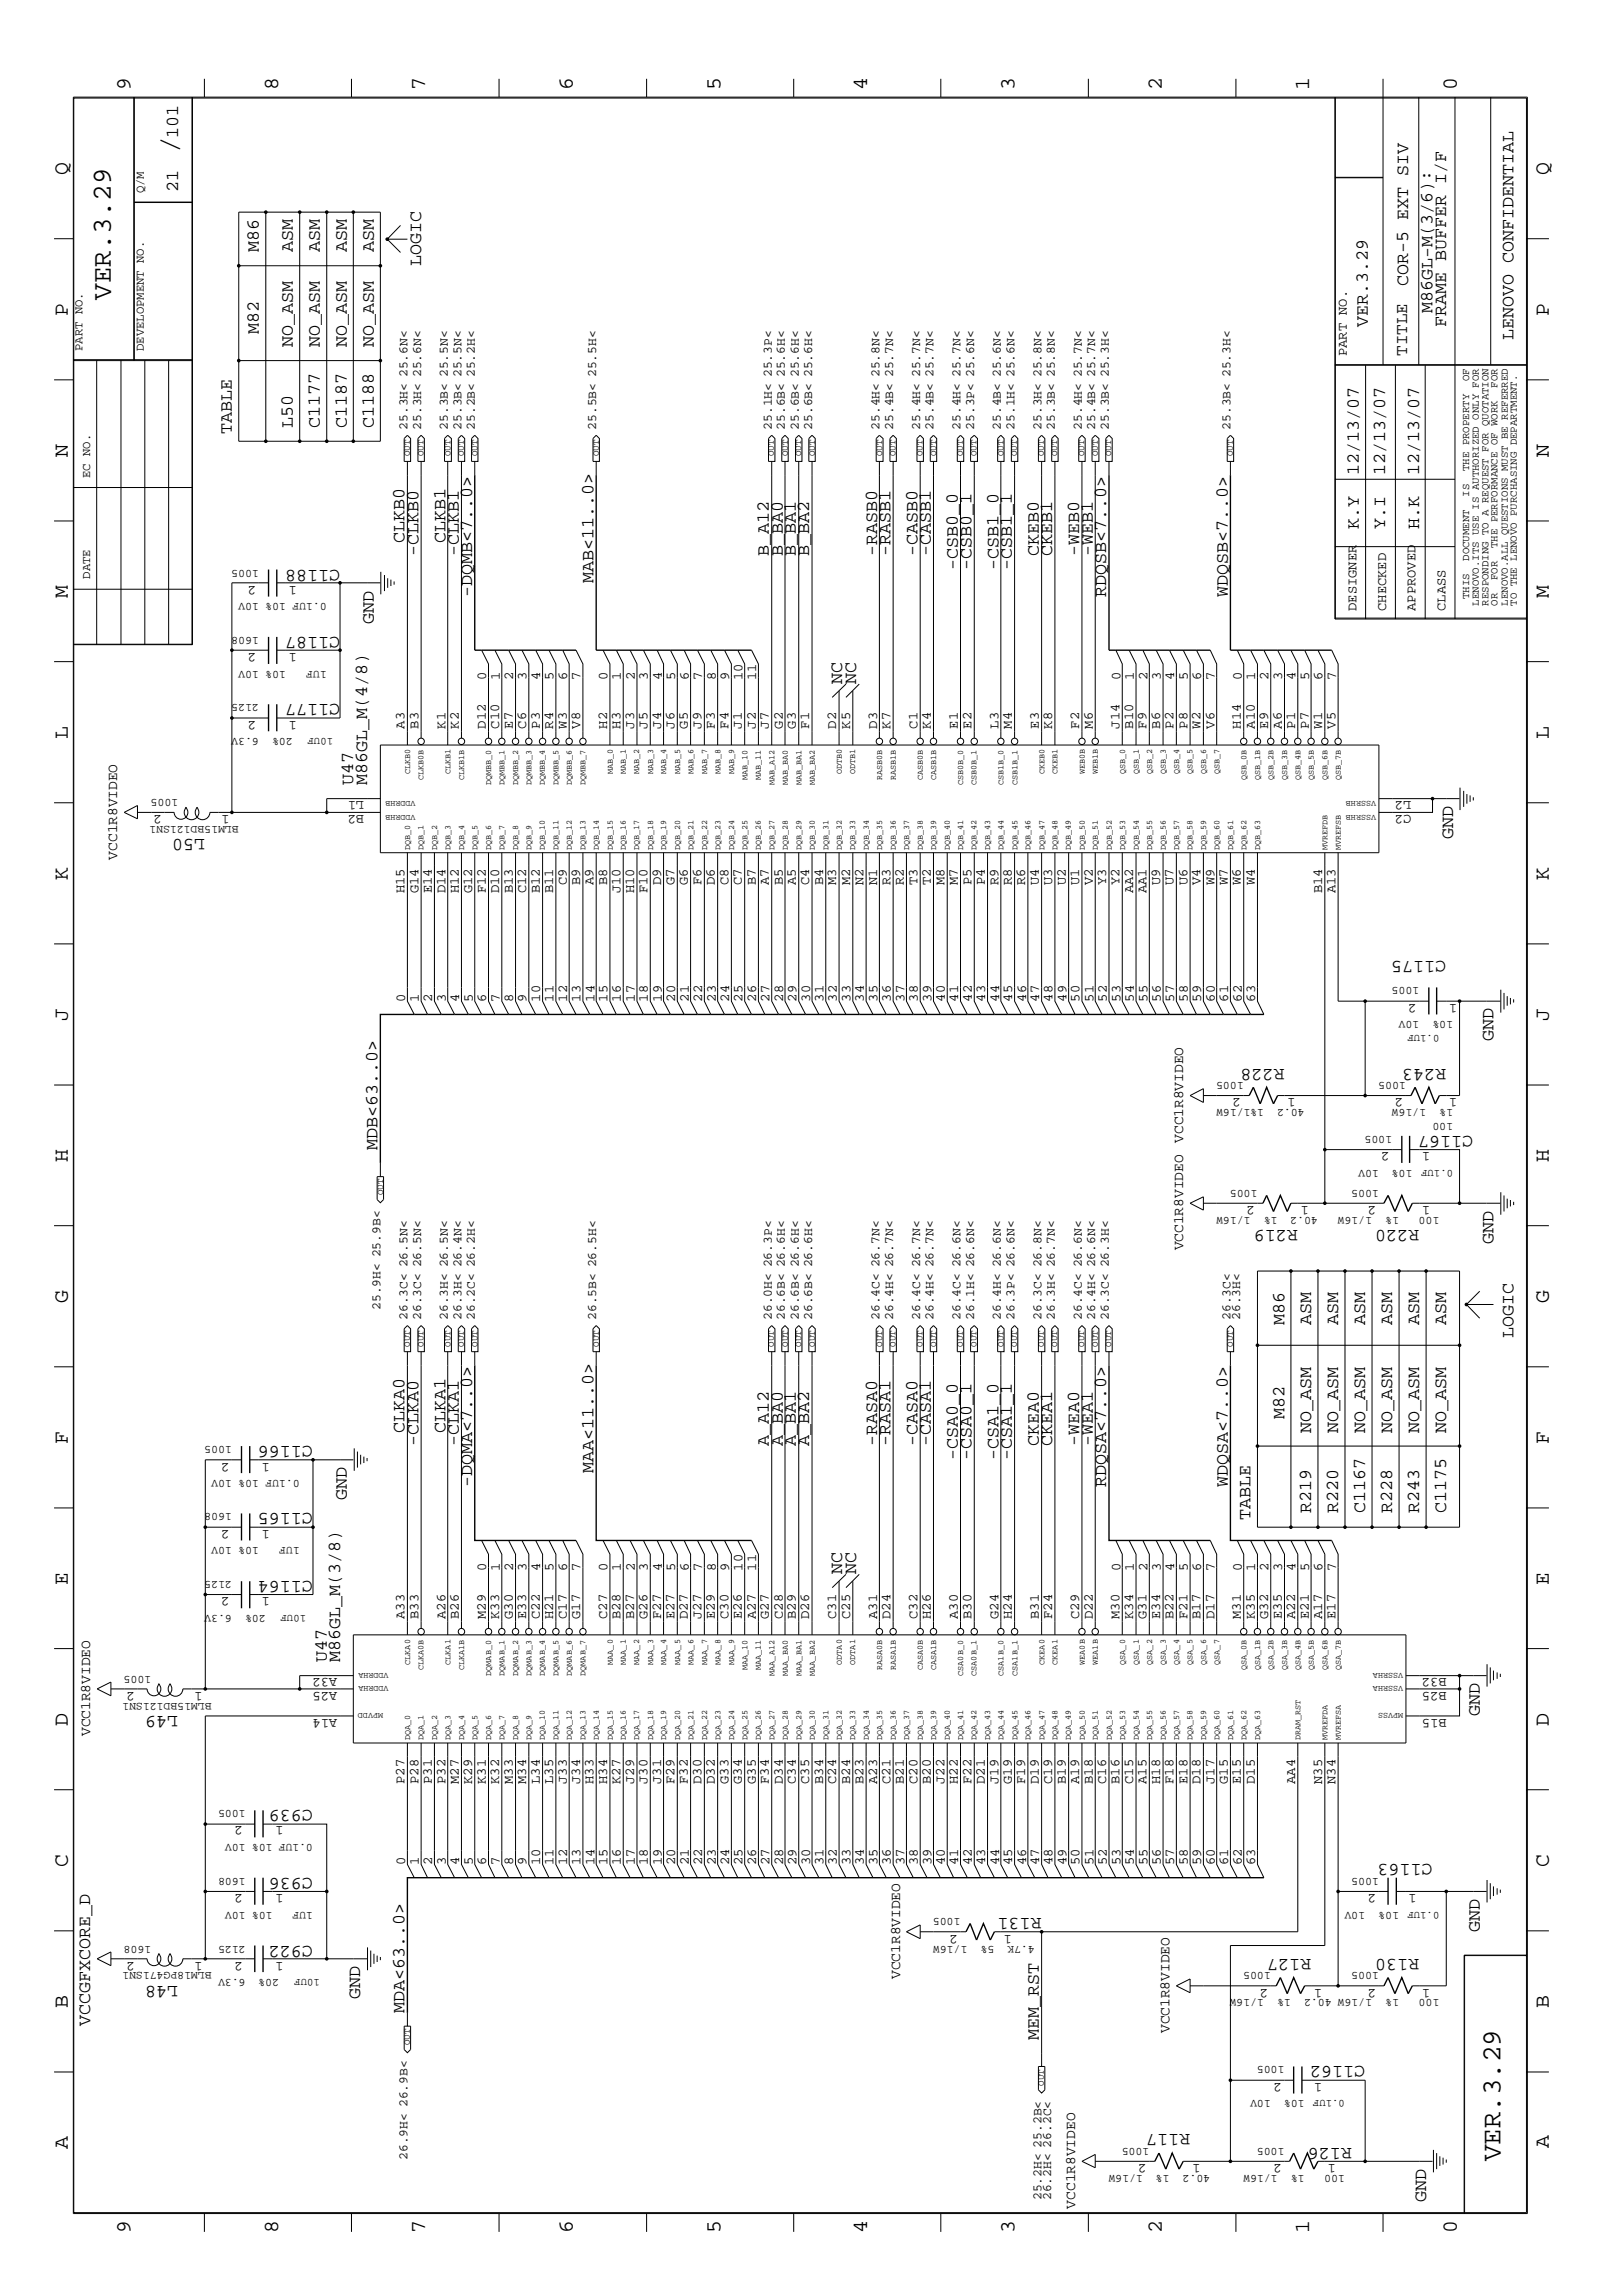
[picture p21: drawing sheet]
<svg xmlns="http://www.w3.org/2000/svg" width="300mm" height="423mm" viewBox="0 0 300 423" stroke-linecap="round" stroke-linejoin="round" font-family="sans-serif">
<defs><g id="words">
<text font-size="5.2" x="32.9" y="28.4" transform="rotate(-90 32.9 28.4)">/</text>
<g font-size="5.1">
<text x="20.5" y="55.4" transform="rotate(-90 20.5 55.4)">VER.3.29</text>
<text x="277.2" y="399.4" transform="rotate(-90 277.2 399.4)">VER.3.29</text>
</g>
<g font-size="4">
<text x="24.1" y="16.7" transform="rotate(-90 24.1 16.7)">9</text>
<text x="51.4" y="16.7" transform="rotate(-90 51.4 16.7)">8</text>
<text x="78.6" y="16.7" transform="rotate(-90 78.6 16.7)">7</text>
<text x="105.8" y="16.7" transform="rotate(-90 105.8 16.7)">6</text>
<text x="133.1" y="16.7" transform="rotate(-90 133.1 16.7)">5</text>
<text x="160.2" y="16.7" transform="rotate(-90 160.2 16.7)">4</text>
<text x="187.5" y="16.7" transform="rotate(-90 187.5 16.7)">3</text>
<text x="214.6" y="16.7" transform="rotate(-90 214.6 16.7)">2</text>
<text x="241.9" y="16.7" transform="rotate(-90 241.9 16.7)">1</text>
<text x="269.2" y="16.7" transform="rotate(-90 269.2 16.7)">0</text>
<text x="12.5" y="32.3" transform="rotate(-90 12.5 32.3)">Q</text>
<text x="286.2" y="32.3" transform="rotate(-90 286.2 32.3)">Q</text>
<text x="12.5" y="58.3" transform="rotate(-90 12.5 58.3)">P</text>
<text x="286.2" y="58.3" transform="rotate(-90 286.2 58.3)">P</text>
<text x="12.5" y="84.4" transform="rotate(-90 12.5 84.4)">N</text>
<text x="286.2" y="84.4" transform="rotate(-90 286.2 84.4)">N</text>
<text x="12.5" y="110.5" transform="rotate(-90 12.5 110.5)">M</text>
<text x="286.2" y="110.5" transform="rotate(-90 286.2 110.5)">M</text>
<text x="12.5" y="136.5" transform="rotate(-90 12.5 136.5)">L</text>
<text x="286.2" y="136.5" transform="rotate(-90 286.2 136.5)">L</text>
<text x="12.5" y="162.6" transform="rotate(-90 12.5 162.6)">K</text>
<text x="286.2" y="162.6" transform="rotate(-90 286.2 162.6)">K</text>
<text x="12.5" y="188.6" transform="rotate(-90 12.5 188.6)">J</text>
<text x="286.2" y="188.6" transform="rotate(-90 286.2 188.6)">J</text>
<text x="12.5" y="214.7" transform="rotate(-90 12.5 214.7)">H</text>
<text x="286.2" y="214.7" transform="rotate(-90 286.2 214.7)">H</text>
<text x="12.5" y="240.7" transform="rotate(-90 12.5 240.7)">G</text>
<text x="286.2" y="240.7" transform="rotate(-90 286.2 240.7)">G</text>
<text x="12.5" y="266.8" transform="rotate(-90 12.5 266.8)">F</text>
<text x="286.2" y="266.8" transform="rotate(-90 286.2 266.8)">F</text>
<text x="12.5" y="292.9" transform="rotate(-90 12.5 292.9)">E</text>
<text x="286.2" y="292.9" transform="rotate(-90 286.2 292.9)">E</text>
<text x="12.5" y="318.9" transform="rotate(-90 12.5 318.9)">D</text>
<text x="286.2" y="318.9" transform="rotate(-90 286.2 318.9)">D</text>
<text x="12.5" y="344.9" transform="rotate(-90 12.5 344.9)">C</text>
<text x="286.2" y="344.9" transform="rotate(-90 286.2 344.9)">C</text>
<text x="12.5" y="371" transform="rotate(-90 12.5 371)">B</text>
<text x="286.2" y="371" transform="rotate(-90 286.2 371)">B</text>
<text x="12.5" y="397" transform="rotate(-90 12.5 397)">A</text>
<text x="286.2" y="397" transform="rotate(-90 286.2 397)">A</text>
<text x="24.1" y="412.7" transform="rotate(-90 24.1 412.7)">9</text>
<text x="51.4" y="412.7" transform="rotate(-90 51.4 412.7)">8</text>
<text x="78.6" y="412.7" transform="rotate(-90 78.6 412.7)">7</text>
<text x="105.8" y="412.7" transform="rotate(-90 105.8 412.7)">6</text>
<text x="133.1" y="412.7" transform="rotate(-90 133.1 412.7)">5</text>
<text x="160.2" y="412.7" transform="rotate(-90 160.2 412.7)">4</text>
<text x="187.5" y="412.7" transform="rotate(-90 187.5 412.7)">3</text>
<text x="214.6" y="412.7" transform="rotate(-90 214.6 412.7)">2</text>
<text x="241.9" y="412.7" transform="rotate(-90 241.9 412.7)">1</text>
<text x="269.2" y="412.7" transform="rotate(-90 269.2 412.7)">0</text>
</g>
<g font-size="3.4">
<text x="32.9" y="25.5" transform="rotate(-90 32.9 25.5)">101</text>
<text x="32.9" y="35.5" transform="rotate(-90 32.9 35.5)">21</text>
<text x="47.8" y="46.7" transform="rotate(-90 47.8 46.7)">M86</text>
<text x="54.1" y="46.7" transform="rotate(-90 54.1 46.7)">ASM</text>
<text x="59.1" y="46.7" transform="rotate(-90 59.1 46.7)">ASM</text>
<text x="64.1" y="46.7" transform="rotate(-90 64.1 46.7)">ASM</text>
<text x="69.1" y="46.7" transform="rotate(-90 69.1 46.7)">ASM</text>
<text x="77.8" y="49.1" transform="rotate(-90 77.8 49.1)">LOGIC</text>
<text x="260.2" y="52.9" transform="rotate(-90 260.2 52.9)">COR-5 EXT SIV</text>
<text x="264.7" y="57.9" transform="rotate(-90 264.7 57.9)">M86GL-M(3/6):</text>
<text x="47.8" y="61.6" transform="rotate(-90 47.8 61.6)">M82</text>
<text x="54.1" y="64.1" transform="rotate(-90 54.1 64.1)">NO_ASM</text>
<text x="59.1" y="64.1" transform="rotate(-90 59.1 64.1)">NO_ASM</text>
<text x="64.1" y="64.1" transform="rotate(-90 64.1 64.1)">NO_ASM</text>
<text x="69.1" y="64.1" transform="rotate(-90 69.1 64.1)">NO_ASM</text>
<text x="252.7" y="60.4" transform="rotate(-90 252.7 60.4)">VER.3.29</text>
<text x="267.2" y="60.4" transform="rotate(-90 267.2 60.4)">FRAME BUFFER I/F</text>
<text x="279.7" y="62.8" transform="rotate(-90 279.7 62.8)">LENOVO CONFIDENTIAL</text>
<text x="42.8" y="80.3" transform="rotate(-90 42.8 80.3)">TABLE</text>
<text x="54.1" y="79.1" transform="rotate(-90 54.1 79.1)">L50</text>
<text x="59.1" y="79.1" transform="rotate(-90 59.1 79.1)">C1177</text>
<text x="64.1" y="79.1" transform="rotate(-90 64.1 79.1)">C1187</text>
<text x="69.1" y="79.1" transform="rotate(-90 69.1 79.1)">C1188</text>
<text x="251" y="87.8" transform="rotate(-90 251 87.8)">12/13/07</text>
<text x="255.9" y="87.8" transform="rotate(-90 255.9 87.8)">12/13/07</text>
<text x="262.2" y="87.8" transform="rotate(-90 262.2 87.8)">12/13/07</text>
<text x="74.8" y="100.2" transform="rotate(-90 74.8 100.2)">CLKB0</text>
<text x="82.3" y="100.2" transform="rotate(-90 82.3 100.2)">CLKB1</text>
<text x="251" y="97.8" transform="rotate(-90 251 97.8)">K.Y</text>
<text x="255.9" y="97.8" transform="rotate(-90 255.9 97.8)">Y.I</text>
<text x="262.2" y="97.8" transform="rotate(-90 262.2 97.8)">H.K</text>
<text x="62.8" y="105.2" transform="rotate(-180 62.8 105.2)">C1188</text>
<text x="77.3" y="102.7" transform="rotate(-90 77.3 102.7)">-CLKB0</text>
<text x="84.8" y="102.7" transform="rotate(-90 84.8 102.7)">-CLKB1</text>
<text x="109.6" y="107.7" transform="rotate(-90 109.6 107.7)">MAB&lt;11..0&gt;</text>
<text x="142.1" y="102.7" transform="rotate(-90 142.1 102.7)">B_A12</text>
<text x="144.6" y="102.7" transform="rotate(-90 144.6 102.7)">B_BA0</text>
<text x="147.1" y="102.7" transform="rotate(-90 147.1 102.7)">B_BA1</text>
<text x="149.5" y="102.7" transform="rotate(-90 149.5 102.7)">B_BA2</text>
<text x="162.1" y="102.7" transform="rotate(-90 162.1 102.7)">-RASB0</text>
<text x="164.5" y="102.7" transform="rotate(-90 164.5 102.7)">-RASB1</text>
<text x="169.5" y="102.7" transform="rotate(-90 169.5 102.7)">-CASB0</text>
<text x="172" y="102.7" transform="rotate(-90 172 102.7)">-CASB1</text>
<text x="177" y="105.2" transform="rotate(-90 177 105.2)">-CSB0_0</text>
<text x="179.5" y="105.2" transform="rotate(-90 179.5 105.2)">-CSB0_1</text>
<text x="184.5" y="105.2" transform="rotate(-90 184.5 105.2)">-CSB1_0</text>
<text x="186.9" y="105.2" transform="rotate(-90 186.9 105.2)">-CSB1_1</text>
<text x="191.9" y="102.7" transform="rotate(-90 191.9 102.7)">CKEB0</text>
<text x="194.4" y="102.7" transform="rotate(-90 194.4 102.7)">CKEB1</text>
<text x="199.4" y="102.7" transform="rotate(-90 199.4 102.7)">-WEB0</text>
<text x="201.9" y="102.7" transform="rotate(-90 201.9 102.7)">-WEB1</text>
<text x="87.2" y="110.2" transform="rotate(-90 87.2 110.2)">-DQMB&lt;7..0&gt;</text>
<text x="204.4" y="110.2" transform="rotate(-90 204.4 110.2)">RDQSB&lt;7..0&gt;</text>
<text x="226.8" y="110.2" transform="rotate(-90 226.8 110.2)">WDQSB&lt;7..0&gt;</text>
<text x="62.8" y="117.7" transform="rotate(-180 62.8 117.7)">C1187</text>
<text x="69.1" y="115.2" transform="rotate(-90 69.1 115.2)">GND</text>
<text x="62.8" y="130.1" transform="rotate(-180 62.8 130.1)">C1177</text>
<text x="155.6" y="126.4" transform="rotate(-90 155.6 126.4)">NC</text>
<text x="158.2" y="126.4" transform="rotate(-90 158.2 126.4)">NC</text>
<text x="65.3" y="145.1" transform="rotate(-90 65.3 145.1)">U47</text>
<text x="67.8" y="145.1" transform="rotate(-90 67.8 145.1)">M86GL_M(4/8)</text>
<text x="37.9" y="155.1" transform="rotate(-180 37.9 155.1)">L50</text>
<text x="268.5" y="155.1" transform="rotate(-90 268.5 155.1)">GND</text>
<text x="267.2" y="177.5" transform="rotate(-180 267.2 177.5)">C1175</text>
<text x="237.3" y="197.4" transform="rotate(-180 237.3 197.4)">R228</text>
<text x="267.2" y="197.4" transform="rotate(-180 267.2 197.4)">R243</text>
<text x="275.9" y="192.4" transform="rotate(-90 275.9 192.4)">GND</text>
<text x="272.2" y="209.9" transform="rotate(-180 272.2 209.9)">C1167</text>
<text x="69.8" y="212.4" transform="rotate(-90 69.8 212.4)">MDB&lt;63..0&gt;</text>
<text x="239.8" y="227.3" transform="rotate(-180 239.8 227.3)">R219</text>
<text x="262.2" y="227.3" transform="rotate(-180 262.2 227.3)">R220</text>
<text x="275.9" y="229.9" transform="rotate(-90 275.9 229.9)">GND</text>
<text x="237.3" y="244.8" transform="rotate(-90 237.3 244.8)">M86</text>
<text x="242.2" y="244.8" transform="rotate(-90 242.2 244.8)">ASM</text>
<text x="247.2" y="244.8" transform="rotate(-90 247.2 244.8)">ASM</text>
<text x="252.2" y="244.8" transform="rotate(-90 252.2 244.8)">ASM</text>
<text x="257.2" y="244.8" transform="rotate(-90 257.2 244.8)">ASM</text>
<text x="262.2" y="244.8" transform="rotate(-90 262.2 244.8)">ASM</text>
<text x="267.2" y="244.8" transform="rotate(-90 267.2 244.8)">ASM</text>
<text x="279.7" y="247.3" transform="rotate(-90 279.7 247.3)">LOGIC</text>
<text x="237.3" y="262.2" transform="rotate(-90 237.3 262.2)">M82</text>
<text x="57.8" y="267.2" transform="rotate(-180 57.8 267.2)">C1166</text>
<text x="74.8" y="264.8" transform="rotate(-90 74.8 264.8)">CLKA0</text>
<text x="77.3" y="267.2" transform="rotate(-90 77.3 267.2)">-CLKA0</text>
<text x="82.3" y="264.8" transform="rotate(-90 82.3 264.8)">CLKA1</text>
<text x="84.8" y="267.2" transform="rotate(-90 84.8 267.2)">-CLKA1</text>
<text x="142.1" y="267.2" transform="rotate(-90 142.1 267.2)">A_A12</text>
<text x="144.6" y="267.2" transform="rotate(-90 144.6 267.2)">A_BA0</text>
<text x="147.1" y="267.2" transform="rotate(-90 147.1 267.2)">A_BA1</text>
<text x="149.5" y="267.2" transform="rotate(-90 149.5 267.2)">A_BA2</text>
<text x="162.1" y="267.2" transform="rotate(-90 162.1 267.2)">-RASA0</text>
<text x="164.5" y="267.2" transform="rotate(-90 164.5 267.2)">-RASA1</text>
<text x="169.5" y="267.2" transform="rotate(-90 169.5 267.2)">-CASA0</text>
<text x="172" y="267.2" transform="rotate(-90 172 267.2)">-CASA1</text>
<text x="177" y="269.7" transform="rotate(-90 177 269.7)">-CSA0_0</text>
<text x="179.5" y="269.7" transform="rotate(-90 179.5 269.7)">-CSA0_1</text>
<text x="184.5" y="269.7" transform="rotate(-90 184.5 269.7)">-CSA1_0</text>
<text x="186.9" y="269.7" transform="rotate(-90 186.9 269.7)">-CSA1_1</text>
<text x="191.9" y="267.2" transform="rotate(-90 191.9 267.2)">CKEA0</text>
<text x="194.4" y="267.2" transform="rotate(-90 194.4 267.2)">CKEA1</text>
<text x="199.4" y="267.2" transform="rotate(-90 199.4 267.2)">-WEA0</text>
<text x="201.9" y="267.2" transform="rotate(-90 201.9 267.2)">-WEA1</text>
<text x="242.2" y="264.8" transform="rotate(-90 242.2 264.8)">NO_ASM</text>
<text x="247.2" y="264.8" transform="rotate(-90 247.2 264.8)">NO_ASM</text>
<text x="252.2" y="264.8" transform="rotate(-90 252.2 264.8)">NO_ASM</text>
<text x="257.2" y="264.8" transform="rotate(-90 257.2 264.8)">NO_ASM</text>
<text x="262.2" y="264.8" transform="rotate(-90 262.2 264.8)">NO_ASM</text>
<text x="267.2" y="264.8" transform="rotate(-90 267.2 264.8)">NO_ASM</text>
<text x="87.2" y="274.7" transform="rotate(-90 87.2 274.7)">-DQMA&lt;7..0&gt;</text>
<text x="109.6" y="272.2" transform="rotate(-90 109.6 272.2)">MAA&lt;11..0&gt;</text>
<text x="204.4" y="274.7" transform="rotate(-90 204.4 274.7)">RDQSA&lt;7..0&gt;</text>
<text x="226.8" y="274.7" transform="rotate(-90 226.8 274.7)">WDQSA&lt;7..0&gt;</text>
<text x="57.8" y="279.7" transform="rotate(-180 57.8 279.7)">C1165</text>
<text x="64.1" y="277.2" transform="rotate(-90 64.1 277.2)">GND</text>
<text x="231.1" y="280.9" transform="rotate(-90 231.1 280.9)">TABLE</text>
<text x="242.2" y="279.7" transform="rotate(-90 242.2 279.7)">R219</text>
<text x="247.2" y="279.7" transform="rotate(-90 247.2 279.7)">R220</text>
<text x="252.2" y="279.7" transform="rotate(-90 252.2 279.7)">C1167</text>
<text x="257.2" y="279.7" transform="rotate(-90 257.2 279.7)">R228</text>
<text x="262.2" y="279.7" transform="rotate(-90 262.2 279.7)">R243</text>
<text x="267.2" y="279.7" transform="rotate(-90 267.2 279.7)">C1175</text>
<text x="57.8" y="292.2" transform="rotate(-180 57.8 292.2)">C1164</text>
<text x="155.6" y="290.9" transform="rotate(-90 155.6 290.9)">NC</text>
<text x="158.2" y="290.9" transform="rotate(-90 158.2 290.9)">NC</text>
<text x="60.4" y="307.1" transform="rotate(-90 60.4 307.1)">U47</text>
<text x="62.8" y="307.1" transform="rotate(-90 62.8 307.1)">M86GL_M(3/8)</text>
<text x="32.9" y="317.1" transform="rotate(-180 32.9 317.1)">L49</text>
<text x="273.4" y="317.1" transform="rotate(-90 273.4 317.1)">GND</text>
<text x="57.8" y="334.5" transform="rotate(-180 57.8 334.5)">C939</text>
<text x="57.8" y="347" transform="rotate(-180 57.8 347)">C936</text>
<text x="264.7" y="344.5" transform="rotate(-180 264.7 344.5)">C1163</text>
<text x="57.8" y="359.5" transform="rotate(-180 57.8 359.5)">C922</text>
<text x="192.4" y="354.5" transform="rotate(-180 192.4 354.5)">R131</text>
<text x="273.4" y="357" transform="rotate(-90 273.4 357)">GND</text>
<text x="242.2" y="361.9" transform="rotate(-180 242.2 361.9)">R127</text>
<text x="262.2" y="361.9" transform="rotate(-180 262.2 361.9)">R130</text>
<text x="32.9" y="366.9" transform="rotate(-180 32.9 366.9)">L48</text>
<text x="66.5" y="369.4" transform="rotate(-90 66.5 369.4)">GND</text>
<text x="74.8" y="371.9" transform="rotate(-90 74.8 371.9)">MDA&lt;63..0&gt;</text>
<text x="16.7" y="374.4" transform="rotate(-90 16.7 374.4)">VCCGFXCORE_D</text>
<text x="191.9" y="376.9" transform="rotate(-90 191.9 376.9)">MEM_RST</text>
<text x="252.2" y="381.8" transform="rotate(-180 252.2 381.8)">C1162</text>
<text x="219.9" y="394.4" transform="rotate(-180 219.9 394.4)">R117</text>
<text x="249.8" y="396.8" transform="rotate(-180 249.8 396.8)">R126</text>
<text x="263.5" y="406.8" transform="rotate(-90 263.5 406.8)">GND</text>
</g>
<text font-size="3.2" x="260" y="65.8" transform="rotate(-90 260 65.8)">TITLE</text>
<g font-size="2.7">
<text x="21.7" y="158.8" transform="rotate(-90 21.7 158.8)">VCC1R8VIDEO</text>
<text x="218.6" y="211.2" transform="rotate(-90 218.6 211.2)">VCC1R8VIDEO</text>
<text x="218.6" y="231.1" transform="rotate(-90 218.6 231.1)">VCC1R8VIDEO</text>
<text x="16.7" y="320.8" transform="rotate(-90 16.7 320.8)">VCC1R8VIDEO</text>
<text x="166.3" y="365.7" transform="rotate(-90 166.3 365.7)">VCC1R8VIDEO</text>
<text x="216.1" y="375.7" transform="rotate(-90 216.1 375.7)">VCC1R8VIDEO</text>
<text x="198.6" y="408.1" transform="rotate(-90 198.6 408.1)">VCC1R8VIDEO</text>
</g>
<g font-size="2.5">
<text x="248.8" y="65.8" transform="rotate(-90 248.8 65.8)">PART NO.</text>
<text x="47.3" y="108.2" transform="rotate(-180 47.3 108.2)">2</text>
<text x="54.9" y="108.2" transform="rotate(-180 54.9 108.2)">1</text>
<text x="250.6" y="112.9" transform="rotate(-90 250.6 112.9)">DESIGNER</text>
<text x="256.1" y="112.9" transform="rotate(-90 256.1 112.9)">CHECKED</text>
<text x="261.5" y="112.9" transform="rotate(-90 261.5 112.9)">APPROVED</text>
<text x="267" y="112.9" transform="rotate(-90 267 112.9)">CLASS</text>
<text x="47.3" y="120.7" transform="rotate(-180 47.3 120.7)">2</text>
<text x="54.9" y="120.7" transform="rotate(-180 54.9 120.7)">1</text>
<text x="89.8" y="125.7" transform="rotate(-90 89.8 125.7)">0</text>
<text x="92.4" y="125.7" transform="rotate(-90 92.4 125.7)">1</text>
<text x="94.8" y="125.7" transform="rotate(-90 94.8 125.7)">2</text>
<text x="97.3" y="125.7" transform="rotate(-90 97.3 125.7)">3</text>
<text x="99.8" y="125.7" transform="rotate(-90 99.8 125.7)">4</text>
<text x="102.3" y="125.7" transform="rotate(-90 102.3 125.7)">5</text>
<text x="104.8" y="125.7" transform="rotate(-90 104.8 125.7)">6</text>
<text x="107.3" y="125.7" transform="rotate(-90 107.3 125.7)">7</text>
<text x="112.3" y="125.7" transform="rotate(-90 112.3 125.7)">0</text>
<text x="114.7" y="125.7" transform="rotate(-90 114.7 125.7)">1</text>
<text x="117.3" y="125.7" transform="rotate(-90 117.3 125.7)">2</text>
<text x="119.7" y="125.7" transform="rotate(-90 119.7 125.7)">3</text>
<text x="122.3" y="125.7" transform="rotate(-90 122.3 125.7)">4</text>
<text x="124.7" y="125.7" transform="rotate(-90 124.7 125.7)">5</text>
<text x="127.3" y="125.7" transform="rotate(-90 127.3 125.7)">6</text>
<text x="129.7" y="125.7" transform="rotate(-90 129.7 125.7)">7</text>
<text x="132.2" y="125.7" transform="rotate(-90 132.2 125.7)">8</text>
<text x="134.7" y="125.7" transform="rotate(-90 134.7 125.7)">9</text>
<text x="137.2" y="125.7" transform="rotate(-90 137.2 125.7)">10</text>
<text x="139.7" y="125.7" transform="rotate(-90 139.7 125.7)">11</text>
<text x="207" y="125.7" transform="rotate(-90 207 125.7)">0</text>
<text x="209.5" y="125.7" transform="rotate(-90 209.5 125.7)">1</text>
<text x="212" y="125.7" transform="rotate(-90 212 125.7)">2</text>
<text x="214.5" y="125.7" transform="rotate(-90 214.5 125.7)">3</text>
<text x="216.9" y="125.7" transform="rotate(-90 216.9 125.7)">4</text>
<text x="219.5" y="125.7" transform="rotate(-90 219.5 125.7)">5</text>
<text x="221.9" y="125.7" transform="rotate(-90 221.9 125.7)">6</text>
<text x="224.5" y="125.7" transform="rotate(-90 224.5 125.7)">7</text>
<text x="229.4" y="125.7" transform="rotate(-90 229.4 125.7)">0</text>
<text x="231.9" y="125.7" transform="rotate(-90 231.9 125.7)">1</text>
<text x="234.4" y="125.7" transform="rotate(-90 234.4 125.7)">2</text>
<text x="236.9" y="125.7" transform="rotate(-90 236.9 125.7)">3</text>
<text x="239.4" y="125.7" transform="rotate(-90 239.4 125.7)">4</text>
<text x="241.9" y="125.7" transform="rotate(-90 241.9 125.7)">5</text>
<text x="244.3" y="125.7" transform="rotate(-90 244.3 125.7)">6</text>
<text x="246.9" y="125.7" transform="rotate(-90 246.9 125.7)">7</text>
<text x="47.3" y="133.2" transform="rotate(-180 47.3 133.2)">2</text>
<text x="54.9" y="133.2" transform="rotate(-180 54.9 133.2)">1</text>
<text x="74.8" y="134.6" transform="rotate(-90 74.8 134.6)">A3</text>
<text x="77.3" y="134.6" transform="rotate(-90 77.3 134.6)">B3</text>
<text x="82.3" y="134.6" transform="rotate(-90 82.3 134.6)">K1</text>
<text x="84.8" y="134.6" transform="rotate(-90 84.8 134.6)">K2</text>
<text x="89.7" y="134.6" transform="rotate(-90 89.7 134.6)">D12</text>
<text x="92.2" y="134.6" transform="rotate(-90 92.2 134.6)">C10</text>
<text x="94.7" y="134.6" transform="rotate(-90 94.7 134.6)">E7</text>
<text x="97.2" y="134.6" transform="rotate(-90 97.2 134.6)">C6</text>
<text x="99.7" y="134.6" transform="rotate(-90 99.7 134.6)">P3</text>
<text x="102.2" y="134.6" transform="rotate(-90 102.2 134.6)">R4</text>
<text x="104.7" y="134.6" transform="rotate(-90 104.7 134.6)">W3</text>
<text x="107.2" y="134.6" transform="rotate(-90 107.2 134.6)">V8</text>
<text x="112.2" y="134.6" transform="rotate(-90 112.2 134.6)">H2</text>
<text x="114.6" y="134.6" transform="rotate(-90 114.6 134.6)">H3</text>
<text x="117.2" y="134.6" transform="rotate(-90 117.2 134.6)">J3</text>
<text x="119.6" y="134.6" transform="rotate(-90 119.6 134.6)">J5</text>
<text x="122.2" y="134.6" transform="rotate(-90 122.2 134.6)">J4</text>
<text x="124.6" y="134.6" transform="rotate(-90 124.6 134.6)">J6</text>
<text x="127.1" y="134.6" transform="rotate(-90 127.1 134.6)">G5</text>
<text x="129.6" y="134.6" transform="rotate(-90 129.6 134.6)">J9</text>
<text x="132.1" y="134.6" transform="rotate(-90 132.1 134.6)">F3</text>
<text x="134.6" y="134.6" transform="rotate(-90 134.6 134.6)">F4</text>
<text x="137.1" y="134.6" transform="rotate(-90 137.1 134.6)">J1</text>
<text x="139.6" y="134.6" transform="rotate(-90 139.6 134.6)">J2</text>
<text x="142.1" y="134.6" transform="rotate(-90 142.1 134.6)">J7</text>
<text x="144.6" y="134.6" transform="rotate(-90 144.6 134.6)">G2</text>
<text x="147.1" y="134.6" transform="rotate(-90 147.1 134.6)">G3</text>
<text x="149.5" y="134.6" transform="rotate(-90 149.5 134.6)">F1</text>
<text x="154.5" y="134.6" transform="rotate(-90 154.5 134.6)">D2</text>
<text x="157.1" y="134.6" transform="rotate(-90 157.1 134.6)">K5</text>
<text x="162.1" y="134.6" transform="rotate(-90 162.1 134.6)">D3</text>
<text x="164.5" y="134.6" transform="rotate(-90 164.5 134.6)">K7</text>
<text x="169.5" y="134.6" transform="rotate(-90 169.5 134.6)">C1</text>
<text x="172" y="134.6" transform="rotate(-90 172 134.6)">K4</text>
<text x="177" y="134.6" transform="rotate(-90 177 134.6)">E1</text>
<text x="179.5" y="134.6" transform="rotate(-90 179.5 134.6)">E2</text>
<text x="184.5" y="134.6" transform="rotate(-90 184.5 134.6)">L3</text>
<text x="186.9" y="134.6" transform="rotate(-90 186.9 134.6)">M4</text>
<text x="191.9" y="134.6" transform="rotate(-90 191.9 134.6)">E3</text>
<text x="194.4" y="134.6" transform="rotate(-90 194.4 134.6)">K8</text>
<text x="199.4" y="134.6" transform="rotate(-90 199.4 134.6)">F2</text>
<text x="201.9" y="134.6" transform="rotate(-90 201.9 134.6)">M6</text>
<text x="206.8" y="134.6" transform="rotate(-90 206.8 134.6)">J14</text>
<text x="209.4" y="134.6" transform="rotate(-90 209.4 134.6)">B10</text>
<text x="211.8" y="134.6" transform="rotate(-90 211.8 134.6)">F9</text>
<text x="214.4" y="134.6" transform="rotate(-90 214.4 134.6)">B6</text>
<text x="216.8" y="134.6" transform="rotate(-90 216.8 134.6)">P2</text>
<text x="219.4" y="134.6" transform="rotate(-90 219.4 134.6)">P8</text>
<text x="221.8" y="134.6" transform="rotate(-90 221.8 134.6)">W2</text>
<text x="224.4" y="134.6" transform="rotate(-90 224.4 134.6)">V6</text>
<text x="229.3" y="134.6" transform="rotate(-90 229.3 134.6)">H14</text>
<text x="231.8" y="134.6" transform="rotate(-90 231.8 134.6)">A10</text>
<text x="234.3" y="134.6" transform="rotate(-90 234.3 134.6)">E9</text>
<text x="236.8" y="134.6" transform="rotate(-90 236.8 134.6)">A6</text>
<text x="239.3" y="134.6" transform="rotate(-90 239.3 134.6)">P1</text>
<text x="241.8" y="134.6" transform="rotate(-90 241.8 134.6)">P7</text>
<text x="244.3" y="134.6" transform="rotate(-90 244.3 134.6)">W1</text>
<text x="246.7" y="134.6" transform="rotate(-90 246.7 134.6)">V5</text>
<text x="67.3" y="148.1" transform="rotate(-180 67.3 148.1)">L1</text>
<text x="260.8" y="148.1" transform="rotate(-180 260.8 148.1)">L2</text>
<text x="29.9" y="150.6" transform="rotate(-180 29.9 150.6)">2</text>
<text x="42.4" y="150.6" transform="rotate(-180 42.4 150.6)">1</text>
<text x="67.3" y="150.6" transform="rotate(-180 67.3 150.6)">B2</text>
<text x="260.8" y="150.6" transform="rotate(-180 260.8 150.6)">C2</text>
<text x="74.8" y="165.1" transform="rotate(-90 74.8 165.1)">H15</text>
<text x="77.3" y="165.1" transform="rotate(-90 77.3 165.1)">G14</text>
<text x="79.8" y="165.1" transform="rotate(-90 79.8 165.1)">E14</text>
<text x="82.3" y="165.1" transform="rotate(-90 82.3 165.1)">D14</text>
<text x="84.8" y="165.1" transform="rotate(-90 84.8 165.1)">H12</text>
<text x="87.2" y="165.1" transform="rotate(-90 87.2 165.1)">G12</text>
<text x="89.7" y="165.1" transform="rotate(-90 89.7 165.1)">F12</text>
<text x="92.2" y="165.1" transform="rotate(-90 92.2 165.1)">D10</text>
<text x="94.7" y="165.1" transform="rotate(-90 94.7 165.1)">B13</text>
<text x="97.2" y="165.1" transform="rotate(-90 97.2 165.1)">C12</text>
<text x="99.7" y="165.1" transform="rotate(-90 99.7 165.1)">B12</text>
<text x="102.2" y="165.1" transform="rotate(-90 102.2 165.1)">B11</text>
<text x="104.7" y="163.6" transform="rotate(-90 104.7 163.6)">C9</text>
<text x="107.2" y="163.6" transform="rotate(-90 107.2 163.6)">B9</text>
<text x="109.6" y="163.6" transform="rotate(-90 109.6 163.6)">A9</text>
<text x="112.2" y="163.6" transform="rotate(-90 112.2 163.6)">B8</text>
<text x="114.6" y="165.1" transform="rotate(-90 114.6 165.1)">J10</text>
<text x="117.2" y="165.1" transform="rotate(-90 117.2 165.1)">H10</text>
<text x="119.6" y="165.1" transform="rotate(-90 119.6 165.1)">F10</text>
<text x="122.2" y="163.6" transform="rotate(-90 122.2 163.6)">D9</text>
<text x="124.6" y="163.6" transform="rotate(-90 124.6 163.6)">G7</text>
<text x="127.1" y="163.6" transform="rotate(-90 127.1 163.6)">G6</text>
<text x="129.6" y="163.6" transform="rotate(-90 129.6 163.6)">F6</text>
<text x="132.1" y="163.6" transform="rotate(-90 132.1 163.6)">D6</text>
<text x="134.6" y="163.6" transform="rotate(-90 134.6 163.6)">C8</text>
<text x="137.1" y="163.6" transform="rotate(-90 137.1 163.6)">C7</text>
<text x="139.6" y="163.6" transform="rotate(-90 139.6 163.6)">B7</text>
<text x="142.1" y="163.6" transform="rotate(-90 142.1 163.6)">A7</text>
<text x="144.6" y="163.6" transform="rotate(-90 144.6 163.6)">B5</text>
<text x="147.1" y="163.6" transform="rotate(-90 147.1 163.6)">A5</text>
<text x="149.5" y="163.6" transform="rotate(-90 149.5 163.6)">C4</text>
<text x="152.1" y="163.6" transform="rotate(-90 152.1 163.6)">B4</text>
<text x="154.5" y="163.6" transform="rotate(-90 154.5 163.6)">M3</text>
<text x="157.1" y="163.6" transform="rotate(-90 157.1 163.6)">M2</text>
<text x="159.5" y="163.6" transform="rotate(-90 159.5 163.6)">N2</text>
<text x="162.1" y="163.6" transform="rotate(-90 162.1 163.6)">N1</text>
<text x="164.5" y="163.6" transform="rotate(-90 164.5 163.6)">R3</text>
<text x="167" y="163.6" transform="rotate(-90 167 163.6)">R2</text>
<text x="169.5" y="163.6" transform="rotate(-90 169.5 163.6)">T3</text>
<text x="172" y="163.6" transform="rotate(-90 172 163.6)">T2</text>
<text x="174.5" y="163.6" transform="rotate(-90 174.5 163.6)">M8</text>
<text x="177" y="163.6" transform="rotate(-90 177 163.6)">M7</text>
<text x="179.5" y="163.6" transform="rotate(-90 179.5 163.6)">P5</text>
<text x="181.9" y="163.6" transform="rotate(-90 181.9 163.6)">P4</text>
<text x="184.5" y="163.6" transform="rotate(-90 184.5 163.6)">R9</text>
<text x="186.9" y="163.6" transform="rotate(-90 186.9 163.6)">R8</text>
<text x="189.4" y="163.6" transform="rotate(-90 189.4 163.6)">R6</text>
<text x="191.9" y="163.6" transform="rotate(-90 191.9 163.6)">U4</text>
<text x="194.4" y="163.6" transform="rotate(-90 194.4 163.6)">U3</text>
<text x="196.9" y="163.6" transform="rotate(-90 196.9 163.6)">U2</text>
<text x="199.4" y="163.6" transform="rotate(-90 199.4 163.6)">U1</text>
<text x="201.9" y="163.6" transform="rotate(-90 201.9 163.6)">V2</text>
<text x="204.4" y="163.6" transform="rotate(-90 204.4 163.6)">Y3</text>
<text x="206.8" y="163.6" transform="rotate(-90 206.8 163.6)">Y2</text>
<text x="209.4" y="165.1" transform="rotate(-90 209.4 165.1)">AA2</text>
<text x="211.8" y="165.1" transform="rotate(-90 211.8 165.1)">AA1</text>
<text x="214.4" y="163.6" transform="rotate(-90 214.4 163.6)">U9</text>
<text x="216.8" y="163.6" transform="rotate(-90 216.8 163.6)">U7</text>
<text x="219.4" y="163.6" transform="rotate(-90 219.4 163.6)">U6</text>
<text x="221.8" y="163.6" transform="rotate(-90 221.8 163.6)">V4</text>
<text x="224.4" y="163.6" transform="rotate(-90 224.4 163.6)">W9</text>
<text x="226.8" y="163.6" transform="rotate(-90 226.8 163.6)">W7</text>
<text x="229.3" y="163.6" transform="rotate(-90 229.3 163.6)">W6</text>
<text x="231.8" y="163.6" transform="rotate(-90 231.8 163.6)">W4</text>
<text x="244.3" y="165.1" transform="rotate(-90 244.3 165.1)">B14</text>
<text x="246.7" y="165.1" transform="rotate(-90 246.7 165.1)">A13</text>
<text x="74.8" y="185.1" transform="rotate(-90 74.8 185.1)">0</text>
<text x="77.4" y="185.1" transform="rotate(-90 77.4 185.1)">1</text>
<text x="79.8" y="185.1" transform="rotate(-90 79.8 185.1)">2</text>
<text x="82.4" y="185.1" transform="rotate(-90 82.4 185.1)">3</text>
<text x="84.8" y="185.1" transform="rotate(-90 84.8 185.1)">4</text>
<text x="87.4" y="185.1" transform="rotate(-90 87.4 185.1)">5</text>
<text x="89.8" y="185.1" transform="rotate(-90 89.8 185.1)">6</text>
<text x="92.4" y="185.1" transform="rotate(-90 92.4 185.1)">7</text>
<text x="94.8" y="185.1" transform="rotate(-90 94.8 185.1)">8</text>
<text x="97.3" y="185.1" transform="rotate(-90 97.3 185.1)">9</text>
<text x="99.8" y="185.1" transform="rotate(-90 99.8 185.1)">10</text>
<text x="102.3" y="185.1" transform="rotate(-90 102.3 185.1)">11</text>
<text x="104.8" y="185.1" transform="rotate(-90 104.8 185.1)">12</text>
<text x="107.3" y="185.1" transform="rotate(-90 107.3 185.1)">13</text>
<text x="109.8" y="185.1" transform="rotate(-90 109.8 185.1)">14</text>
<text x="112.3" y="185.1" transform="rotate(-90 112.3 185.1)">15</text>
<text x="114.7" y="185.1" transform="rotate(-90 114.7 185.1)">16</text>
<text x="117.3" y="185.1" transform="rotate(-90 117.3 185.1)">17</text>
<text x="119.7" y="185.1" transform="rotate(-90 119.7 185.1)">18</text>
<text x="122.3" y="185.1" transform="rotate(-90 122.3 185.1)">19</text>
<text x="124.7" y="185.1" transform="rotate(-90 124.7 185.1)">20</text>
<text x="127.3" y="185.1" transform="rotate(-90 127.3 185.1)">21</text>
<text x="129.7" y="185.1" transform="rotate(-90 129.7 185.1)">22</text>
<text x="132.2" y="185.1" transform="rotate(-90 132.2 185.1)">23</text>
<text x="134.7" y="185.1" transform="rotate(-90 134.7 185.1)">24</text>
<text x="137.2" y="185.1" transform="rotate(-90 137.2 185.1)">25</text>
<text x="139.7" y="185.1" transform="rotate(-90 139.7 185.1)">26</text>
<text x="142.2" y="185.1" transform="rotate(-90 142.2 185.1)">27</text>
<text x="144.7" y="185.1" transform="rotate(-90 144.7 185.1)">28</text>
<text x="147.2" y="185.1" transform="rotate(-90 147.2 185.1)">29</text>
<text x="149.7" y="185.1" transform="rotate(-90 149.7 185.1)">30</text>
<text x="152.1" y="185.1" transform="rotate(-90 152.1 185.1)">31</text>
<text x="154.6" y="185.1" transform="rotate(-90 154.6 185.1)">32</text>
<text x="157.1" y="185.1" transform="rotate(-90 157.1 185.1)">33</text>
<text x="159.6" y="185.1" transform="rotate(-90 159.6 185.1)">34</text>
<text x="162.1" y="185.1" transform="rotate(-90 162.1 185.1)">35</text>
<text x="164.6" y="185.1" transform="rotate(-90 164.6 185.1)">36</text>
<text x="167.1" y="185.1" transform="rotate(-90 167.1 185.1)">37</text>
<text x="169.6" y="185.1" transform="rotate(-90 169.6 185.1)">38</text>
<text x="172.1" y="185.1" transform="rotate(-90 172.1 185.1)">39</text>
<text x="174.6" y="185.1" transform="rotate(-90 174.6 185.1)">40</text>
<text x="177" y="185.1" transform="rotate(-90 177 185.1)">41</text>
<text x="179.6" y="185.1" transform="rotate(-90 179.6 185.1)">42</text>
<text x="182" y="185.1" transform="rotate(-90 182 185.1)">43</text>
<text x="184.6" y="185.1" transform="rotate(-90 184.6 185.1)">44</text>
<text x="187" y="185.1" transform="rotate(-90 187 185.1)">45</text>
<text x="189.6" y="185.1" transform="rotate(-90 189.6 185.1)">46</text>
<text x="192" y="185.1" transform="rotate(-90 192 185.1)">47</text>
<text x="194.5" y="185.1" transform="rotate(-90 194.5 185.1)">48</text>
<text x="197" y="185.1" transform="rotate(-90 197 185.1)">49</text>
<text x="199.5" y="185.1" transform="rotate(-90 199.5 185.1)">50</text>
<text x="202" y="185.1" transform="rotate(-90 202 185.1)">51</text>
<text x="204.5" y="185.1" transform="rotate(-90 204.5 185.1)">52</text>
<text x="207" y="185.1" transform="rotate(-90 207 185.1)">53</text>
<text x="209.5" y="185.1" transform="rotate(-90 209.5 185.1)">54</text>
<text x="212" y="185.1" transform="rotate(-90 212 185.1)">55</text>
<text x="214.5" y="185.1" transform="rotate(-90 214.5 185.1)">56</text>
<text x="216.9" y="185.1" transform="rotate(-90 216.9 185.1)">57</text>
<text x="219.5" y="185.1" transform="rotate(-90 219.5 185.1)">58</text>
<text x="221.9" y="185.1" transform="rotate(-90 221.9 185.1)">59</text>
<text x="224.5" y="185.1" transform="rotate(-90 224.5 185.1)">60</text>
<text x="226.9" y="185.1" transform="rotate(-90 226.9 185.1)">61</text>
<text x="229.4" y="185.1" transform="rotate(-90 229.4 185.1)">62</text>
<text x="231.9" y="185.1" transform="rotate(-90 231.9 185.1)">63</text>
<text x="261.7" y="185.5" transform="rotate(-180 261.7 185.5)">2</text>
<text x="269.2" y="185.5" transform="rotate(-180 269.2 185.5)">1</text>
<text x="229.3" y="202.9" transform="rotate(-180 229.3 202.9)">2</text>
<text x="239.4" y="202.9" transform="rotate(-180 239.4 202.9)">1</text>
<text x="259.2" y="202.9" transform="rotate(-180 259.2 202.9)">2</text>
<text x="269.2" y="202.9" transform="rotate(-180 269.2 202.9)">1</text>
<text x="256.7" y="212.9" transform="rotate(-180 256.7 212.9)">2</text>
<text x="264.2" y="212.9" transform="rotate(-180 264.2 212.9)">1</text>
<text x="231.8" y="222.8" transform="rotate(-180 231.8 222.8)">2</text>
<text x="241.8" y="222.8" transform="rotate(-180 241.8 222.8)">1</text>
<text x="254.3" y="222.8" transform="rotate(-180 254.3 222.8)">2</text>
<text x="264.2" y="222.8" transform="rotate(-180 264.2 222.8)">1</text>
<text x="42.4" y="270.3" transform="rotate(-180 42.4 270.3)">2</text>
<text x="49.9" y="270.3" transform="rotate(-180 49.9 270.3)">1</text>
<text x="42.4" y="282.7" transform="rotate(-180 42.4 282.7)">2</text>
<text x="49.9" y="282.7" transform="rotate(-180 49.9 282.7)">1</text>
<text x="89.8" y="290.2" transform="rotate(-90 89.8 290.2)">0</text>
<text x="92.4" y="290.2" transform="rotate(-90 92.4 290.2)">1</text>
<text x="94.8" y="290.2" transform="rotate(-90 94.8 290.2)">2</text>
<text x="97.3" y="290.2" transform="rotate(-90 97.3 290.2)">3</text>
<text x="99.8" y="290.2" transform="rotate(-90 99.8 290.2)">4</text>
<text x="102.3" y="290.2" transform="rotate(-90 102.3 290.2)">5</text>
<text x="104.8" y="290.2" transform="rotate(-90 104.8 290.2)">6</text>
<text x="107.3" y="290.2" transform="rotate(-90 107.3 290.2)">7</text>
<text x="112.3" y="290.2" transform="rotate(-90 112.3 290.2)">0</text>
<text x="114.7" y="290.2" transform="rotate(-90 114.7 290.2)">1</text>
<text x="117.3" y="290.2" transform="rotate(-90 117.3 290.2)">2</text>
<text x="119.7" y="290.2" transform="rotate(-90 119.7 290.2)">3</text>
<text x="122.3" y="290.2" transform="rotate(-90 122.3 290.2)">4</text>
<text x="124.7" y="290.2" transform="rotate(-90 124.7 290.2)">5</text>
<text x="127.3" y="290.2" transform="rotate(-90 127.3 290.2)">6</text>
<text x="129.7" y="290.2" transform="rotate(-90 129.7 290.2)">7</text>
<text x="132.2" y="290.2" transform="rotate(-90 132.2 290.2)">8</text>
<text x="134.7" y="290.2" transform="rotate(-90 134.7 290.2)">9</text>
<text x="137.2" y="290.2" transform="rotate(-90 137.2 290.2)">10</text>
<text x="139.7" y="290.2" transform="rotate(-90 139.7 290.2)">11</text>
<text x="207" y="290.2" transform="rotate(-90 207 290.2)">0</text>
<text x="209.5" y="290.2" transform="rotate(-90 209.5 290.2)">1</text>
<text x="212" y="290.2" transform="rotate(-90 212 290.2)">2</text>
<text x="214.5" y="290.2" transform="rotate(-90 214.5 290.2)">3</text>
<text x="216.9" y="290.2" transform="rotate(-90 216.9 290.2)">4</text>
<text x="219.5" y="290.2" transform="rotate(-90 219.5 290.2)">5</text>
<text x="221.9" y="290.2" transform="rotate(-90 221.9 290.2)">6</text>
<text x="224.5" y="290.2" transform="rotate(-90 224.5 290.2)">7</text>
<text x="229.4" y="290.2" transform="rotate(-90 229.4 290.2)">0</text>
<text x="231.9" y="290.2" transform="rotate(-90 231.9 290.2)">1</text>
<text x="234.4" y="290.2" transform="rotate(-90 234.4 290.2)">2</text>
<text x="236.9" y="290.2" transform="rotate(-90 236.9 290.2)">3</text>
<text x="239.4" y="290.2" transform="rotate(-90 239.4 290.2)">4</text>
<text x="241.9" y="290.2" transform="rotate(-90 241.9 290.2)">5</text>
<text x="244.3" y="290.2" transform="rotate(-90 244.3 290.2)">6</text>
<text x="246.9" y="290.2" transform="rotate(-90 246.9 290.2)">7</text>
<text x="42.4" y="295.1" transform="rotate(-180 42.4 295.1)">2</text>
<text x="49.9" y="295.1" transform="rotate(-180 49.9 295.1)">1</text>
<text x="74.8" y="299.1" transform="rotate(-90 74.8 299.1)">A33</text>
<text x="77.3" y="299.1" transform="rotate(-90 77.3 299.1)">B33</text>
<text x="82.3" y="299.1" transform="rotate(-90 82.3 299.1)">A26</text>
<text x="84.8" y="299.1" transform="rotate(-90 84.8 299.1)">B26</text>
<text x="89.7" y="299.1" transform="rotate(-90 89.7 299.1)">M29</text>
<text x="92.2" y="299.1" transform="rotate(-90 92.2 299.1)">K33</text>
<text x="94.7" y="299.1" transform="rotate(-90 94.7 299.1)">G30</text>
<text x="97.2" y="299.1" transform="rotate(-90 97.2 299.1)">E33</text>
<text x="99.7" y="299.1" transform="rotate(-90 99.7 299.1)">C22</text>
<text x="102.2" y="299.1" transform="rotate(-90 102.2 299.1)">H21</text>
<text x="104.7" y="299.1" transform="rotate(-90 104.7 299.1)">C17</text>
<text x="107.2" y="299.1" transform="rotate(-90 107.2 299.1)">G17</text>
<text x="112.2" y="299.1" transform="rotate(-90 112.2 299.1)">C27</text>
<text x="114.6" y="299.1" transform="rotate(-90 114.6 299.1)">B28</text>
<text x="117.2" y="299.1" transform="rotate(-90 117.2 299.1)">B27</text>
<text x="119.6" y="299.1" transform="rotate(-90 119.6 299.1)">G26</text>
<text x="122.2" y="299.1" transform="rotate(-90 122.2 299.1)">F27</text>
<text x="124.6" y="299.1" transform="rotate(-90 124.6 299.1)">E27</text>
<text x="127.1" y="299.1" transform="rotate(-90 127.1 299.1)">D27</text>
<text x="129.6" y="299.1" transform="rotate(-90 129.6 299.1)">J27</text>
<text x="132.1" y="299.1" transform="rotate(-90 132.1 299.1)">E29</text>
<text x="134.6" y="299.1" transform="rotate(-90 134.6 299.1)">C30</text>
<text x="137.1" y="299.1" transform="rotate(-90 137.1 299.1)">E26</text>
<text x="139.6" y="299.1" transform="rotate(-90 139.6 299.1)">A27</text>
<text x="142.1" y="299.1" transform="rotate(-90 142.1 299.1)">G27</text>
<text x="144.6" y="299.1" transform="rotate(-90 144.6 299.1)">C28</text>
<text x="147.1" y="299.1" transform="rotate(-90 147.1 299.1)">B29</text>
<text x="149.5" y="299.1" transform="rotate(-90 149.5 299.1)">D26</text>
<text x="154.5" y="299.1" transform="rotate(-90 154.5 299.1)">C31</text>
<text x="157.1" y="299.1" transform="rotate(-90 157.1 299.1)">C25</text>
<text x="162.1" y="299.1" transform="rotate(-90 162.1 299.1)">A31</text>
<text x="164.5" y="299.1" transform="rotate(-90 164.5 299.1)">D24</text>
<text x="169.5" y="299.1" transform="rotate(-90 169.5 299.1)">C32</text>
<text x="172" y="299.1" transform="rotate(-90 172 299.1)">H26</text>
<text x="177" y="299.1" transform="rotate(-90 177 299.1)">A30</text>
<text x="179.5" y="299.1" transform="rotate(-90 179.5 299.1)">B30</text>
<text x="184.5" y="299.1" transform="rotate(-90 184.5 299.1)">G24</text>
<text x="186.9" y="299.1" transform="rotate(-90 186.9 299.1)">H24</text>
<text x="191.9" y="299.1" transform="rotate(-90 191.9 299.1)">B31</text>
<text x="194.4" y="299.1" transform="rotate(-90 194.4 299.1)">F24</text>
<text x="199.4" y="299.1" transform="rotate(-90 199.4 299.1)">C29</text>
<text x="201.9" y="299.1" transform="rotate(-90 201.9 299.1)">D22</text>
<text x="206.8" y="299.1" transform="rotate(-90 206.8 299.1)">M30</text>
<text x="209.4" y="299.1" transform="rotate(-90 209.4 299.1)">K34</text>
<text x="211.8" y="299.1" transform="rotate(-90 211.8 299.1)">G31</text>
<text x="214.4" y="299.1" transform="rotate(-90 214.4 299.1)">E34</text>
<text x="216.8" y="299.1" transform="rotate(-90 216.8 299.1)">B22</text>
<text x="219.4" y="299.1" transform="rotate(-90 219.4 299.1)">F21</text>
<text x="221.8" y="299.1" transform="rotate(-90 221.8 299.1)">B17</text>
<text x="224.4" y="299.1" transform="rotate(-90 224.4 299.1)">D17</text>
<text x="229.3" y="299.1" transform="rotate(-90 229.3 299.1)">M31</text>
<text x="231.8" y="299.1" transform="rotate(-90 231.8 299.1)">K35</text>
<text x="234.3" y="299.1" transform="rotate(-90 234.3 299.1)">G32</text>
<text x="236.8" y="299.1" transform="rotate(-90 236.8 299.1)">E35</text>
<text x="239.3" y="299.1" transform="rotate(-90 239.3 299.1)">A22</text>
<text x="241.8" y="299.1" transform="rotate(-90 241.8 299.1)">E21</text>
<text x="244.3" y="299.1" transform="rotate(-90 244.3 299.1)">A17</text>
<text x="246.7" y="299.1" transform="rotate(-90 246.7 299.1)">E17</text>
<text x="62.3" y="310.1" transform="rotate(-180 62.3 310.1)">A32</text>
<text x="267.3" y="310.1" transform="rotate(-180 267.3 310.1)">B32</text>
<text x="24.9" y="312.6" transform="rotate(-180 24.9 312.6)">2</text>
<text x="37.4" y="312.6" transform="rotate(-180 37.4 312.6)">1</text>
<text x="62.3" y="317.6" transform="rotate(-180 62.3 317.6)">A14</text>
<text x="62.3" y="312.6" transform="rotate(-180 62.3 312.6)">A25</text>
<text x="267.3" y="312.6" transform="rotate(-180 267.3 312.6)">B25</text>
<text x="267.3" y="317.6" transform="rotate(-180 267.3 317.6)">B15</text>
<text x="74.8" y="329.6" transform="rotate(-90 74.8 329.6)">P27</text>
<text x="77.3" y="329.6" transform="rotate(-90 77.3 329.6)">P28</text>
<text x="79.8" y="329.6" transform="rotate(-90 79.8 329.6)">P31</text>
<text x="82.3" y="329.6" transform="rotate(-90 82.3 329.6)">P32</text>
<text x="84.8" y="329.6" transform="rotate(-90 84.8 329.6)">M27</text>
<text x="87.2" y="329.6" transform="rotate(-90 87.2 329.6)">K29</text>
<text x="89.7" y="329.6" transform="rotate(-90 89.7 329.6)">K31</text>
<text x="92.2" y="329.6" transform="rotate(-90 92.2 329.6)">K32</text>
<text x="94.7" y="329.6" transform="rotate(-90 94.7 329.6)">M33</text>
<text x="97.2" y="329.6" transform="rotate(-90 97.2 329.6)">M34</text>
<text x="99.7" y="329.6" transform="rotate(-90 99.7 329.6)">L34</text>
<text x="102.2" y="329.6" transform="rotate(-90 102.2 329.6)">L35</text>
<text x="104.7" y="329.6" transform="rotate(-90 104.7 329.6)">J33</text>
<text x="107.2" y="329.6" transform="rotate(-90 107.2 329.6)">J34</text>
<text x="109.6" y="329.6" transform="rotate(-90 109.6 329.6)">H33</text>
<text x="112.2" y="329.6" transform="rotate(-90 112.2 329.6)">H34</text>
<text x="114.6" y="329.6" transform="rotate(-90 114.6 329.6)">K27</text>
<text x="117.2" y="329.6" transform="rotate(-90 117.2 329.6)">J29</text>
<text x="119.6" y="329.6" transform="rotate(-90 119.6 329.6)">J30</text>
<text x="122.2" y="329.6" transform="rotate(-90 122.2 329.6)">J31</text>
<text x="124.6" y="329.6" transform="rotate(-90 124.6 329.6)">F29</text>
<text x="127.1" y="329.6" transform="rotate(-90 127.1 329.6)">F32</text>
<text x="129.6" y="329.6" transform="rotate(-90 129.6 329.6)">D30</text>
<text x="132.1" y="329.6" transform="rotate(-90 132.1 329.6)">D32</text>
<text x="134.6" y="329.6" transform="rotate(-90 134.6 329.6)">G33</text>
<text x="137.1" y="329.6" transform="rotate(-90 137.1 329.6)">G34</text>
<text x="139.6" y="329.6" transform="rotate(-90 139.6 329.6)">G35</text>
<text x="142.1" y="329.6" transform="rotate(-90 142.1 329.6)">F34</text>
<text x="144.6" y="329.6" transform="rotate(-90 144.6 329.6)">D34</text>
<text x="147.1" y="329.6" transform="rotate(-90 147.1 329.6)">C34</text>
<text x="149.5" y="329.6" transform="rotate(-90 149.5 329.6)">C35</text>
<text x="152.1" y="329.6" transform="rotate(-90 152.1 329.6)">B34</text>
<text x="154.5" y="329.6" transform="rotate(-90 154.5 329.6)">C24</text>
<text x="157.1" y="329.6" transform="rotate(-90 157.1 329.6)">B24</text>
<text x="159.5" y="329.6" transform="rotate(-90 159.5 329.6)">B23</text>
<text x="162.1" y="329.6" transform="rotate(-90 162.1 329.6)">A23</text>
<text x="164.5" y="329.6" transform="rotate(-90 164.5 329.6)">C21</text>
<text x="167" y="329.6" transform="rotate(-90 167 329.6)">B21</text>
<text x="169.5" y="329.6" transform="rotate(-90 169.5 329.6)">C20</text>
<text x="172" y="329.6" transform="rotate(-90 172 329.6)">B20</text>
<text x="174.5" y="329.6" transform="rotate(-90 174.5 329.6)">J22</text>
<text x="177" y="329.6" transform="rotate(-90 177 329.6)">H22</text>
<text x="179.5" y="329.6" transform="rotate(-90 179.5 329.6)">F22</text>
<text x="181.9" y="329.6" transform="rotate(-90 181.9 329.6)">D21</text>
<text x="184.5" y="329.6" transform="rotate(-90 184.5 329.6)">J19</text>
<text x="186.9" y="329.6" transform="rotate(-90 186.9 329.6)">G19</text>
<text x="189.4" y="329.6" transform="rotate(-90 189.4 329.6)">F19</text>
<text x="191.9" y="329.6" transform="rotate(-90 191.9 329.6)">D19</text>
<text x="194.4" y="329.6" transform="rotate(-90 194.4 329.6)">C19</text>
<text x="196.9" y="329.6" transform="rotate(-90 196.9 329.6)">B19</text>
<text x="199.4" y="329.6" transform="rotate(-90 199.4 329.6)">A19</text>
<text x="201.9" y="329.6" transform="rotate(-90 201.9 329.6)">B18</text>
<text x="204.4" y="329.6" transform="rotate(-90 204.4 329.6)">C16</text>
<text x="206.8" y="329.6" transform="rotate(-90 206.8 329.6)">B16</text>
<text x="209.4" y="329.6" transform="rotate(-90 209.4 329.6)">C15</text>
<text x="211.8" y="329.6" transform="rotate(-90 211.8 329.6)">A15</text>
<text x="214.4" y="329.6" transform="rotate(-90 214.4 329.6)">H18</text>
<text x="216.8" y="329.6" transform="rotate(-90 216.8 329.6)">F18</text>
<text x="219.4" y="329.6" transform="rotate(-90 219.4 329.6)">E18</text>
<text x="221.8" y="329.6" transform="rotate(-90 221.8 329.6)">D18</text>
<text x="224.4" y="329.6" transform="rotate(-90 224.4 329.6)">J17</text>
<text x="226.8" y="329.6" transform="rotate(-90 226.8 329.6)">G15</text>
<text x="229.3" y="329.6" transform="rotate(-90 229.3 329.6)">E15</text>
<text x="231.8" y="329.6" transform="rotate(-90 231.8 329.6)">D15</text>
<text x="239.3" y="329.6" transform="rotate(-90 239.3 329.6)">AA4</text>
<text x="244.3" y="329.6" transform="rotate(-90 244.3 329.6)">N35</text>
<text x="246.7" y="329.6" transform="rotate(-90 246.7 329.6)">N34</text>
<text x="44.9" y="337.5" transform="rotate(-180 44.9 337.5)">2</text>
<text x="52.4" y="337.5" transform="rotate(-180 52.4 337.5)">1</text>
<text x="74.8" y="344.6" transform="rotate(-90 74.8 344.6)">0</text>
<text x="77.4" y="344.6" transform="rotate(-90 77.4 344.6)">1</text>
<text x="79.8" y="344.6" transform="rotate(-90 79.8 344.6)">2</text>
<text x="82.4" y="344.6" transform="rotate(-90 82.4 344.6)">3</text>
<text x="84.8" y="344.6" transform="rotate(-90 84.8 344.6)">4</text>
<text x="87.4" y="344.6" transform="rotate(-90 87.4 344.6)">5</text>
<text x="89.8" y="344.6" transform="rotate(-90 89.8 344.6)">6</text>
<text x="92.4" y="344.6" transform="rotate(-90 92.4 344.6)">7</text>
<text x="94.8" y="344.6" transform="rotate(-90 94.8 344.6)">8</text>
<text x="97.3" y="344.6" transform="rotate(-90 97.3 344.6)">9</text>
<text x="99.8" y="344.6" transform="rotate(-90 99.8 344.6)">10</text>
<text x="102.3" y="344.6" transform="rotate(-90 102.3 344.6)">11</text>
<text x="104.8" y="344.6" transform="rotate(-90 104.8 344.6)">12</text>
<text x="107.3" y="344.6" transform="rotate(-90 107.3 344.6)">13</text>
<text x="109.8" y="344.6" transform="rotate(-90 109.8 344.6)">14</text>
<text x="112.3" y="344.6" transform="rotate(-90 112.3 344.6)">15</text>
<text x="114.7" y="344.6" transform="rotate(-90 114.7 344.6)">16</text>
<text x="117.3" y="344.6" transform="rotate(-90 117.3 344.6)">17</text>
<text x="119.7" y="344.6" transform="rotate(-90 119.7 344.6)">18</text>
<text x="122.3" y="344.6" transform="rotate(-90 122.3 344.6)">19</text>
<text x="124.7" y="344.6" transform="rotate(-90 124.7 344.6)">20</text>
<text x="127.3" y="344.6" transform="rotate(-90 127.3 344.6)">21</text>
<text x="129.7" y="344.6" transform="rotate(-90 129.7 344.6)">22</text>
<text x="132.2" y="344.6" transform="rotate(-90 132.2 344.6)">23</text>
<text x="134.7" y="344.6" transform="rotate(-90 134.7 344.6)">24</text>
<text x="137.2" y="344.6" transform="rotate(-90 137.2 344.6)">25</text>
<text x="139.7" y="344.6" transform="rotate(-90 139.7 344.6)">26</text>
<text x="142.2" y="344.6" transform="rotate(-90 142.2 344.6)">27</text>
<text x="144.7" y="344.6" transform="rotate(-90 144.7 344.6)">28</text>
<text x="147.2" y="344.6" transform="rotate(-90 147.2 344.6)">29</text>
<text x="149.7" y="344.6" transform="rotate(-90 149.7 344.6)">30</text>
<text x="152.1" y="344.6" transform="rotate(-90 152.1 344.6)">31</text>
<text x="154.6" y="344.6" transform="rotate(-90 154.6 344.6)">32</text>
<text x="157.1" y="344.6" transform="rotate(-90 157.1 344.6)">33</text>
<text x="159.6" y="344.6" transform="rotate(-90 159.6 344.6)">34</text>
<text x="162.1" y="344.6" transform="rotate(-90 162.1 344.6)">35</text>
<text x="164.6" y="344.6" transform="rotate(-90 164.6 344.6)">36</text>
<text x="167.1" y="344.6" transform="rotate(-90 167.1 344.6)">37</text>
<text x="169.6" y="344.6" transform="rotate(-90 169.6 344.6)">38</text>
<text x="172.1" y="344.6" transform="rotate(-90 172.1 344.6)">39</text>
<text x="174.6" y="344.6" transform="rotate(-90 174.6 344.6)">40</text>
<text x="177" y="344.6" transform="rotate(-90 177 344.6)">41</text>
<text x="179.6" y="344.6" transform="rotate(-90 179.6 344.6)">42</text>
<text x="182" y="344.6" transform="rotate(-90 182 344.6)">43</text>
<text x="184.6" y="344.6" transform="rotate(-90 184.6 344.6)">44</text>
<text x="187" y="344.6" transform="rotate(-90 187 344.6)">45</text>
<text x="189.6" y="344.6" transform="rotate(-90 189.6 344.6)">46</text>
<text x="192" y="344.6" transform="rotate(-90 192 344.6)">47</text>
<text x="194.5" y="344.6" transform="rotate(-90 194.5 344.6)">48</text>
<text x="197" y="344.6" transform="rotate(-90 197 344.6)">49</text>
<text x="199.5" y="344.6" transform="rotate(-90 199.5 344.6)">50</text>
<text x="202" y="344.6" transform="rotate(-90 202 344.6)">51</text>
<text x="204.5" y="344.6" transform="rotate(-90 204.5 344.6)">52</text>
<text x="207" y="344.6" transform="rotate(-90 207 344.6)">53</text>
<text x="209.5" y="344.6" transform="rotate(-90 209.5 344.6)">54</text>
<text x="212" y="344.6" transform="rotate(-90 212 344.6)">55</text>
<text x="214.5" y="344.6" transform="rotate(-90 214.5 344.6)">56</text>
<text x="216.9" y="344.6" transform="rotate(-90 216.9 344.6)">57</text>
<text x="219.5" y="344.6" transform="rotate(-90 219.5 344.6)">58</text>
<text x="221.9" y="344.6" transform="rotate(-90 221.9 344.6)">59</text>
<text x="224.5" y="344.6" transform="rotate(-90 224.5 344.6)">60</text>
<text x="226.9" y="344.6" transform="rotate(-90 226.9 344.6)">61</text>
<text x="229.4" y="344.6" transform="rotate(-90 229.4 344.6)">62</text>
<text x="231.9" y="344.6" transform="rotate(-90 231.9 344.6)">63</text>
<text x="44.9" y="350" transform="rotate(-180 44.9 350)">2</text>
<text x="52.4" y="350" transform="rotate(-180 52.4 350)">1</text>
<text x="254.3" y="350" transform="rotate(-180 254.3 350)">2</text>
<text x="261.7" y="350" transform="rotate(-180 261.7 350)">1</text>
<text x="177" y="357.5" transform="rotate(-180 177 357.5)">2</text>
<text x="186.9" y="357.5" transform="rotate(-180 186.9 357.5)">1</text>
<text x="24.9" y="362.5" transform="rotate(-180 24.9 362.5)">2</text>
<text x="37.4" y="362.5" transform="rotate(-180 37.4 362.5)">1</text>
<text x="44.9" y="362.5" transform="rotate(-180 44.9 362.5)">2</text>
<text x="52.4" y="362.5" transform="rotate(-180 52.4 362.5)">1</text>
<text x="234.3" y="367.5" transform="rotate(-180 234.3 367.5)">2</text>
<text x="244.3" y="367.5" transform="rotate(-180 244.3 367.5)">1</text>
<text x="254.3" y="367.5" transform="rotate(-180 254.3 367.5)">2</text>
<text x="264.2" y="367.5" transform="rotate(-180 264.2 367.5)">1</text>
<text x="236.8" y="384.9" transform="rotate(-180 236.8 384.9)">2</text>
<text x="244.3" y="384.9" transform="rotate(-180 244.3 384.9)">1</text>
<text x="211.8" y="399.8" transform="rotate(-180 211.8 399.8)">2</text>
<text x="221.8" y="399.8" transform="rotate(-180 221.8 399.8)">1</text>
<text x="236.8" y="399.8" transform="rotate(-180 236.8 399.8)">2</text>
<text x="246.8" y="399.8" transform="rotate(-180 246.8 399.8)">1</text>
</g>
<g font-size="2.4">
<text x="75.3" y="79.4" transform="rotate(-90 75.3 79.4)">25.3H&lt; 25.6N&lt;</text>
<text x="77.8" y="79.4" transform="rotate(-90 77.8 79.4)">25.3H&lt; 25.6N&lt;</text>
<text x="82.7" y="79.4" transform="rotate(-90 82.7 79.4)">25.3B&lt; 25.5N&lt;</text>
<text x="85.3" y="79.4" transform="rotate(-90 85.3 79.4)">25.3B&lt; 25.5N&lt;</text>
<text x="87.7" y="79.4" transform="rotate(-90 87.7 79.4)">25.2B&lt; 25.2H&lt;</text>
<text x="110.2" y="79.4" transform="rotate(-90 110.2 79.4)">25.5B&lt; 25.5H&lt;</text>
<text x="142.6" y="79.4" transform="rotate(-90 142.6 79.4)">25.1H&lt; 25.3P&lt;</text>
<text x="145" y="79.4" transform="rotate(-90 145 79.4)">25.6B&lt; 25.6H&lt;</text>
<text x="147.6" y="79.4" transform="rotate(-90 147.6 79.4)">25.6B&lt; 25.6H&lt;</text>
<text x="150" y="79.4" transform="rotate(-90 150 79.4)">25.6B&lt; 25.6H&lt;</text>
<text x="162.5" y="79.4" transform="rotate(-90 162.5 79.4)">25.4H&lt; 25.8N&lt;</text>
<text x="165" y="79.4" transform="rotate(-90 165 79.4)">25.4B&lt; 25.7N&lt;</text>
<text x="170" y="79.4" transform="rotate(-90 170 79.4)">25.4H&lt; 25.7N&lt;</text>
<text x="172.5" y="79.4" transform="rotate(-90 172.5 79.4)">25.4B&lt; 25.7N&lt;</text>
<text x="177.5" y="79.4" transform="rotate(-90 177.5 79.4)">25.4H&lt; 25.7N&lt;</text>
<text x="180" y="79.4" transform="rotate(-90 180 79.4)">25.3P&lt; 25.6N&lt;</text>
<text x="184.9" y="79.4" transform="rotate(-90 184.9 79.4)">25.4B&lt; 25.6N&lt;</text>
<text x="187.5" y="79.4" transform="rotate(-90 187.5 79.4)">25.1H&lt; 25.6N&lt;</text>
<text x="192.4" y="79.4" transform="rotate(-90 192.4 79.4)">25.3H&lt; 25.8N&lt;</text>
<text x="194.9" y="79.4" transform="rotate(-90 194.9 79.4)">25.3B&lt; 25.8N&lt;</text>
<text x="199.9" y="79.4" transform="rotate(-90 199.9 79.4)">25.4H&lt; 25.7N&lt;</text>
<text x="202.4" y="79.4" transform="rotate(-90 202.4 79.4)">25.4B&lt; 25.7N&lt;</text>
<text x="204.9" y="79.4" transform="rotate(-90 204.9 79.4)">25.3B&lt; 25.3H&lt;</text>
<text x="227.3" y="79.4" transform="rotate(-90 227.3 79.4)">25.3B&lt; 25.3H&lt;</text>
<text x="70.3" y="242.1" transform="rotate(-90 70.3 242.1)">25.9H&lt; 25.9B&lt;</text>
<text x="75.3" y="243.9" transform="rotate(-90 75.3 243.9)">26.3C&lt; 26.5N&lt;</text>
<text x="77.8" y="243.9" transform="rotate(-90 77.8 243.9)">26.3C&lt; 26.5N&lt;</text>
<text x="82.7" y="243.9" transform="rotate(-90 82.7 243.9)">26.3H&lt; 26.5N&lt;</text>
<text x="85.3" y="243.9" transform="rotate(-90 85.3 243.9)">26.3H&lt; 26.4N&lt;</text>
<text x="87.7" y="243.9" transform="rotate(-90 87.7 243.9)">26.2C&lt; 26.2H&lt;</text>
<text x="110.2" y="243.9" transform="rotate(-90 110.2 243.9)">26.5B&lt; 26.5H&lt;</text>
<text x="142.6" y="243.9" transform="rotate(-90 142.6 243.9)">26.0H&lt; 26.3P&lt;</text>
<text x="145" y="243.9" transform="rotate(-90 145 243.9)">26.6B&lt; 26.6H&lt;</text>
<text x="147.6" y="243.9" transform="rotate(-90 147.6 243.9)">26.6B&lt; 26.6H&lt;</text>
<text x="150" y="243.9" transform="rotate(-90 150 243.9)">26.6B&lt; 26.6H&lt;</text>
<text x="162.5" y="243.9" transform="rotate(-90 162.5 243.9)">26.4C&lt; 26.7N&lt;</text>
<text x="165" y="243.9" transform="rotate(-90 165 243.9)">26.4H&lt; 26.7N&lt;</text>
<text x="170" y="243.9" transform="rotate(-90 170 243.9)">26.4C&lt; 26.7N&lt;</text>
<text x="172.5" y="243.9" transform="rotate(-90 172.5 243.9)">26.4H&lt; 26.7N&lt;</text>
<text x="177.5" y="243.9" transform="rotate(-90 177.5 243.9)">26.4C&lt; 26.6N&lt;</text>
<text x="180" y="243.9" transform="rotate(-90 180 243.9)">26.1H&lt; 26.6N&lt;</text>
<text x="184.9" y="243.9" transform="rotate(-90 184.9 243.9)">26.4H&lt; 26.6N&lt;</text>
<text x="187.5" y="243.9" transform="rotate(-90 187.5 243.9)">26.3P&lt; 26.6N&lt;</text>
<text x="192.4" y="243.9" transform="rotate(-90 192.4 243.9)">26.3C&lt; 26.8N&lt;</text>
<text x="194.9" y="243.9" transform="rotate(-90 194.9 243.9)">26.3H&lt; 26.7N&lt;</text>
<text x="199.9" y="243.9" transform="rotate(-90 199.9 243.9)">26.4C&lt; 26.6N&lt;</text>
<text x="202.4" y="243.9" transform="rotate(-90 202.4 243.9)">26.4H&lt; 26.6N&lt;</text>
<text x="204.9" y="243.9" transform="rotate(-90 204.9 243.9)">26.3C&lt; 26.3H&lt;</text>
<text x="227.3" y="243.9" transform="rotate(-90 227.3 243.9)">26.3C&lt;</text>
<text x="229.1" y="243.9" transform="rotate(-90 229.1 243.9)">26.3H&lt;</text>
<text x="75.3" y="399.1" transform="rotate(-90 75.3 399.1)">26.9H&lt; 26.9B&lt;</text>
<text x="192.4" y="406.6" transform="rotate(-90 192.4 406.6)">25.2H&lt; 25.2B&lt;</text>
<text x="194.2" y="406.6" transform="rotate(-90 194.2 406.6)">26.2H&lt; 26.2C&lt;</text>
</g>
<g font-size="2.3">
<text x="26.6" y="35.7" transform="rotate(-90 26.6 35.7)">Q/M</text>
<text x="15.2" y="64.9" transform="rotate(-90 15.2 64.9)">PART NO.</text>
<text x="26.6" y="64.9" transform="rotate(-90 26.6 64.9)">DEVELOPMENT NO.</text>
<text x="16.7" y="88.3" transform="rotate(-90 16.7 88.3)">EC NO.</text>
<text x="16.7" y="106.9" transform="rotate(-90 16.7 106.9)">DATE</text>
</g>
<g font-size="2.1">
<text x="47.8" y="105.2" transform="rotate(-180 47.8 105.2)">1005</text>
<text x="60.4" y="111.4" transform="rotate(-180 60.4 111.4)">0.1UF 10% 10V</text>
<text x="47.8" y="117.7" transform="rotate(-180 47.8 117.7)">1608</text>
<text x="52.8" y="124" transform="rotate(-180 52.8 124)">10% 10V</text>
<text x="60.4" y="124" transform="rotate(-180 60.4 124)">1UF</text>
<text x="47.8" y="130.1" transform="rotate(-180 47.8 130.1)">2125</text>
<text x="47.8" y="136.4" transform="rotate(-180 47.8 136.4)">6.3V</text>
<text x="54.1" y="136.4" transform="rotate(-180 54.1 136.4)">20%</text>
<text x="32.9" y="147.6" transform="rotate(-180 32.9 147.6)">1005</text>
<text x="44.1" y="152.6" transform="rotate(-180 44.1 152.6)">BLM15BD121SN1</text>
<text x="262.2" y="182.5" transform="rotate(-180 262.2 182.5)">1005</text>
<text x="262.2" y="188.7" transform="rotate(-180 262.2 188.7)">10V</text>
<text x="268.5" y="188.7" transform="rotate(-180 268.5 188.7)">10%</text>
<text x="229.8" y="199.9" transform="rotate(-180 229.8 199.9)">1005</text>
<text x="259.8" y="199.9" transform="rotate(-180 259.8 199.9)">1005</text>
<text x="233.5" y="204.9" transform="rotate(-180 233.5 204.9)">1%1/16W</text>
<text x="241" y="204.9" transform="rotate(-180 241 204.9)">40.2</text>
<text x="257.2" y="209.9" transform="rotate(-180 257.2 209.9)">1005</text>
<text x="263.5" y="204.9" transform="rotate(-180 263.5 204.9)">1/16W</text>
<text x="268.5" y="204.9" transform="rotate(-180 268.5 204.9)">1%</text>
<text x="268.5" y="207.4" transform="rotate(-180 268.5 207.4)">100</text>
<text x="232.3" y="219.9" transform="rotate(-180 232.3 219.9)">1005</text>
<text x="254.8" y="216.2" transform="rotate(-180 254.8 216.2)">10V</text>
<text x="254.8" y="219.9" transform="rotate(-180 254.8 219.9)">1005</text>
<text x="260.9" y="216.2" transform="rotate(-180 260.9 216.2)">10%</text>
<text x="231.1" y="224.9" transform="rotate(-180 231.1 224.9)">1/16W</text>
<text x="236.1" y="224.9" transform="rotate(-180 236.1 224.9)">1%</text>
<text x="243.5" y="224.9" transform="rotate(-180 243.5 224.9)">40.2</text>
<text x="253.5" y="224.9" transform="rotate(-180 253.5 224.9)">1/16W</text>
<text x="258.5" y="224.9" transform="rotate(-180 258.5 224.9)">1%</text>
<text x="265.9" y="224.9" transform="rotate(-180 265.9 224.9)">100</text>
<text x="42.8" y="267.2" transform="rotate(-180 42.8 267.2)">1005</text>
<text x="55.4" y="273.5" transform="rotate(-180 55.4 273.5)">0.1UF 10% 10V</text>
<text x="42.8" y="279.7" transform="rotate(-180 42.8 279.7)">1608</text>
<text x="47.8" y="285.9" transform="rotate(-180 47.8 285.9)">10% 10V</text>
<text x="55.4" y="285.9" transform="rotate(-180 55.4 285.9)">1UF</text>
<text x="42.8" y="292.2" transform="rotate(-180 42.8 292.2)">2125</text>
<text x="42.8" y="298.4" transform="rotate(-180 42.8 298.4)">6.3V</text>
<text x="49.1" y="298.4" transform="rotate(-180 49.1 298.4)">20%</text>
<text x="27.9" y="309.6" transform="rotate(-180 27.9 309.6)">1005</text>
<text x="39.1" y="314.6" transform="rotate(-180 39.1 314.6)">BLM15BD121SN1</text>
<text x="45.4" y="334.5" transform="rotate(-180 45.4 334.5)">1005</text>
<text x="57.8" y="340.8" transform="rotate(-180 57.8 340.8)">0.1UF 10% 10V</text>
<text x="45.4" y="347" transform="rotate(-180 45.4 347)">1608</text>
<text x="254.8" y="347" transform="rotate(-180 254.8 347)">1005</text>
<text x="50.4" y="353.2" transform="rotate(-180 50.4 353.2)">10% 10V</text>
<text x="57.8" y="353.2" transform="rotate(-180 57.8 353.2)">1UF</text>
<text x="252.2" y="353.2" transform="rotate(-180 252.2 353.2)">10V</text>
<text x="258.5" y="353.2" transform="rotate(-180 258.5 353.2)">10%</text>
<text x="27.9" y="359.5" transform="rotate(-180 27.9 359.5)">1608</text>
<text x="45.4" y="359.5" transform="rotate(-180 45.4 359.5)">2125</text>
<text x="177.5" y="354.5" transform="rotate(-180 177.5 354.5)">1005</text>
<text x="178.7" y="359.5" transform="rotate(-180 178.7 359.5)">1/16W</text>
<text x="183.7" y="359.5" transform="rotate(-180 183.7 359.5)">5%</text>
<text x="191.2" y="359.5" transform="rotate(-180 191.2 359.5)">4.7K</text>
<text x="39.1" y="364.4" transform="rotate(-180 39.1 364.4)">BLM18PG471SN1</text>
<text x="45.4" y="365.7" transform="rotate(-180 45.4 365.7)">6.3V</text>
<text x="51.6" y="365.7" transform="rotate(-180 51.6 365.7)">20%</text>
<text x="234.8" y="364.4" transform="rotate(-180 234.8 364.4)">1005</text>
<text x="254.8" y="364.4" transform="rotate(-180 254.8 364.4)">1005</text>
<text x="233.5" y="369.4" transform="rotate(-180 233.5 369.4)">1/16W</text>
<text x="238.5" y="369.4" transform="rotate(-180 238.5 369.4)">1%</text>
<text x="253.5" y="369.4" transform="rotate(-180 253.5 369.4)">1/16W 40.2</text>
<text x="258.5" y="369.4" transform="rotate(-180 258.5 369.4)">1%</text>
<text x="265.9" y="369.4" transform="rotate(-180 265.9 369.4)">100</text>
<text x="237.3" y="381.8" transform="rotate(-180 237.3 381.8)">1005</text>
<text x="234.8" y="388.1" transform="rotate(-180 234.8 388.1)">10V</text>
<text x="241" y="388.1" transform="rotate(-180 241 388.1)">10%</text>
<text x="211.2" y="401.8" transform="rotate(-180 211.2 401.8)">1/16W</text>
<text x="212.3" y="396.8" transform="rotate(-180 212.3 396.8)">1005</text>
<text x="216.1" y="401.8" transform="rotate(-180 216.1 401.8)">1%</text>
<text x="223.6" y="401.8" transform="rotate(-180 223.6 401.8)">40.2</text>
<text x="236.1" y="401.8" transform="rotate(-180 236.1 401.8)">1/16W</text>
<text x="237.3" y="396.8" transform="rotate(-180 237.3 396.8)">1005</text>
<text x="241" y="401.8" transform="rotate(-180 241 401.8)">1%</text>
<text x="248.5" y="401.8" transform="rotate(-180 248.5 401.8)">100</text>
</g>
<g font-size="2">
<text x="271.4" y="70.4" transform="rotate(-90 271.4 70.4)">OF</text>
<text x="276.7" y="71.6" transform="rotate(-90 276.7 71.6)">FOR</text>
<text x="271.4" y="87" transform="rotate(-90 271.4 87)">THE PROPERTY</text>
<text x="271.4" y="91.8" transform="rotate(-90 271.4 91.8)">IS</text>
<text x="276.7" y="101.3" transform="rotate(-90 276.7 101.3)">THE PERFORMANCE OF WORK</text>
<text x="271.4" y="103.6" transform="rotate(-90 271.4 103.6)">DOCUMENT</text>
<text x="276.7" y="107.2" transform="rotate(-90 276.7 107.2)">FOR</text>
<text x="271.4" y="110.7" transform="rotate(-90 271.4 110.7)">THIS</text>
<text x="273.2" y="111.9" transform="rotate(-90 273.2 111.9)">LENOVO.ITS USE IS AUTHORIZED ONLY FOR</text>
<text x="275" y="111.9" transform="rotate(-90 275 111.9)">RESPONDING TO A REQUEST FOR QUOTATION</text>
<text x="276.7" y="111.9" transform="rotate(-90 276.7 111.9)">OR</text>
<text x="278.6" y="111.9" transform="rotate(-90 278.6 111.9)">LENOVO.ALL QUESTIONS MUST BE REFERRED</text>
<text x="280.2" y="111.9" transform="rotate(-90 280.2 111.9)">TO THE LENOVO PURCHASING DEPARTMENT.</text>
<text x="61.6" y="136.4" transform="rotate(-180 61.6 136.4)">10UF</text>
<text x="265.9" y="191.2" transform="rotate(-180 265.9 191.2)">0.1UF</text>
<text x="268.5" y="216.2" transform="rotate(-180 268.5 216.2)">0.1UF</text>
<text x="56.6" y="298.4" transform="rotate(-180 56.6 298.4)">10UF</text>
<text x="265.9" y="353.2" transform="rotate(-180 265.9 353.2)">0.1UF</text>
<text x="59.1" y="365.7" transform="rotate(-180 59.1 365.7)">10UF</text>
<text x="248.5" y="388.1" transform="rotate(-180 248.5 388.1)">0.1UF</text>
</g>
<g font-size="1.7">
<text x="75.7" y="84.3" transform="rotate(-90 75.7 84.3)">OUT</text>
<text x="78.2" y="84.3" transform="rotate(-90 78.2 84.3)">OUT</text>
<text x="83.2" y="84.3" transform="rotate(-90 83.2 84.3)">OUT</text>
<text x="85.7" y="84.3" transform="rotate(-90 85.7 84.3)">OUT</text>
<text x="88.2" y="84.3" transform="rotate(-90 88.2 84.3)">OUT</text>
<text x="110.7" y="84.3" transform="rotate(-90 110.7 84.3)">OUT</text>
<text x="143" y="84.3" transform="rotate(-90 143 84.3)">OUT</text>
<text x="145.5" y="84.3" transform="rotate(-90 145.5 84.3)">OUT</text>
<text x="148" y="84.3" transform="rotate(-90 148 84.3)">OUT</text>
<text x="150.5" y="84.3" transform="rotate(-90 150.5 84.3)">OUT</text>
<text x="163" y="84.3" transform="rotate(-90 163 84.3)">OUT</text>
<text x="165.4" y="84.3" transform="rotate(-90 165.4 84.3)">OUT</text>
<text x="170.4" y="84.3" transform="rotate(-90 170.4 84.3)">OUT</text>
<text x="173" y="84.3" transform="rotate(-90 173 84.3)">OUT</text>
<text x="177.9" y="84.3" transform="rotate(-90 177.9 84.3)">OUT</text>
<text x="180.4" y="84.3" transform="rotate(-90 180.4 84.3)">OUT</text>
<text x="185.4" y="84.3" transform="rotate(-90 185.4 84.3)">OUT</text>
<text x="187.9" y="84.3" transform="rotate(-90 187.9 84.3)">OUT</text>
<text x="192.9" y="84.3" transform="rotate(-90 192.9 84.3)">OUT</text>
<text x="195.3" y="84.3" transform="rotate(-90 195.3 84.3)">OUT</text>
<text x="200.3" y="84.3" transform="rotate(-90 200.3 84.3)">OUT</text>
<text x="202.9" y="84.3" transform="rotate(-90 202.9 84.3)">OUT</text>
<text x="205.3" y="84.3" transform="rotate(-90 205.3 84.3)">OUT</text>
<text x="227.8" y="84.3" transform="rotate(-90 227.8 84.3)">OUT</text>
<text x="70.8" y="220.9" transform="rotate(-90 70.8 220.9)">OUT</text>
<text x="75.7" y="248.8" transform="rotate(-90 75.7 248.8)">OUT</text>
<text x="78.2" y="248.8" transform="rotate(-90 78.2 248.8)">OUT</text>
<text x="83.2" y="248.8" transform="rotate(-90 83.2 248.8)">OUT</text>
<text x="85.7" y="248.8" transform="rotate(-90 85.7 248.8)">OUT</text>
<text x="88.2" y="248.8" transform="rotate(-90 88.2 248.8)">OUT</text>
<text x="110.7" y="248.8" transform="rotate(-90 110.7 248.8)">OUT</text>
<text x="143" y="248.8" transform="rotate(-90 143 248.8)">OUT</text>
<text x="145.5" y="248.8" transform="rotate(-90 145.5 248.8)">OUT</text>
<text x="148" y="248.8" transform="rotate(-90 148 248.8)">OUT</text>
<text x="150.5" y="248.8" transform="rotate(-90 150.5 248.8)">OUT</text>
<text x="163" y="248.8" transform="rotate(-90 163 248.8)">OUT</text>
<text x="165.4" y="248.8" transform="rotate(-90 165.4 248.8)">OUT</text>
<text x="170.4" y="248.8" transform="rotate(-90 170.4 248.8)">OUT</text>
<text x="173" y="248.8" transform="rotate(-90 173 248.8)">OUT</text>
<text x="177.9" y="248.8" transform="rotate(-90 177.9 248.8)">OUT</text>
<text x="180.4" y="248.8" transform="rotate(-90 180.4 248.8)">OUT</text>
<text x="185.4" y="248.8" transform="rotate(-90 185.4 248.8)">OUT</text>
<text x="187.9" y="248.8" transform="rotate(-90 187.9 248.8)">OUT</text>
<text x="192.9" y="248.8" transform="rotate(-90 192.9 248.8)">OUT</text>
<text x="195.3" y="248.8" transform="rotate(-90 195.3 248.8)">OUT</text>
<text x="200.3" y="248.8" transform="rotate(-90 200.3 248.8)">OUT</text>
<text x="202.9" y="248.8" transform="rotate(-90 202.9 248.8)">OUT</text>
<text x="205.3" y="248.8" transform="rotate(-90 205.3 248.8)">OUT</text>
<text x="227.8" y="248.8" transform="rotate(-90 227.8 248.8)">OUT</text>
<text x="75.7" y="378" transform="rotate(-90 75.7 378)">OUT</text>
<text x="192.9" y="385.4" transform="rotate(-90 192.9 385.4)">OUT</text>
</g>
<g font-size="1.6">
<text x="75.8" y="143.1" transform="rotate(-90 75.8 143.1)">CLKB0</text>
<text x="83.2" y="143.1" transform="rotate(-90 83.2 143.1)">CLKB1</text>
<text x="113.2" y="143.1" transform="rotate(-90 113.2 143.1)">MAB_0</text>
<text x="115.7" y="143.1" transform="rotate(-90 115.7 143.1)">MAB_1</text>
<text x="118.1" y="143.1" transform="rotate(-90 118.1 143.1)">MAB_2</text>
<text x="120.6" y="143.1" transform="rotate(-90 120.6 143.1)">MAB_3</text>
<text x="123.1" y="143.1" transform="rotate(-90 123.1 143.1)">MAB_4</text>
<text x="125.6" y="143.1" transform="rotate(-90 125.6 143.1)">MAB_5</text>
<text x="128.1" y="143.1" transform="rotate(-90 128.1 143.1)">MAB_6</text>
<text x="130.6" y="143.1" transform="rotate(-90 130.6 143.1)">MAB_7</text>
<text x="133.1" y="143.1" transform="rotate(-90 133.1 143.1)">MAB_8</text>
<text x="135.6" y="143.1" transform="rotate(-90 135.6 143.1)">MAB_9</text>
<text x="155.5" y="143.1" transform="rotate(-90 155.5 143.1)">ODTB0</text>
<text x="158" y="143.1" transform="rotate(-90 158 143.1)">ODTB1</text>
<text x="193" y="143.1" transform="rotate(-90 193 143.1)">CKEB0</text>
<text x="195.4" y="143.1" transform="rotate(-90 195.4 143.1)">CKEB1</text>
<text x="200.4" y="143.1" transform="rotate(-90 200.4 143.1)">WEB0B</text>
<text x="202.9" y="143.1" transform="rotate(-90 202.9 143.1)">WEB1B</text>
<text x="207.9" y="143.1" transform="rotate(-90 207.9 143.1)">QSB_0</text>
<text x="210.4" y="143.1" transform="rotate(-90 210.4 143.1)">QSB_1</text>
<text x="212.9" y="143.1" transform="rotate(-90 212.9 143.1)">QSB_2</text>
<text x="215.4" y="143.1" transform="rotate(-90 215.4 143.1)">QSB_3</text>
<text x="217.8" y="143.1" transform="rotate(-90 217.8 143.1)">QSB_4</text>
<text x="220.3" y="143.1" transform="rotate(-90 220.3 143.1)">QSB_5</text>
<text x="222.8" y="143.1" transform="rotate(-90 222.8 143.1)">QSB_6</text>
<text x="225.3" y="143.1" transform="rotate(-90 225.3 143.1)">QSB_7</text>
<text x="76.8" y="148.1" transform="rotate(-180 76.8 148.1)">VDDRHB</text>
<text x="78.2" y="144.1" transform="rotate(-90 78.2 144.1)">CLKB0B</text>
<text x="85.8" y="144.1" transform="rotate(-90 85.8 144.1)">CLKB1B</text>
<text x="90.8" y="145.1" transform="rotate(-90 90.8 145.1)">DQMBB_0</text>
<text x="93.2" y="145.1" transform="rotate(-90 93.2 145.1)">DQMBB_1</text>
<text x="95.8" y="145.1" transform="rotate(-90 95.8 145.1)">DQMBB_2</text>
<text x="98.2" y="145.1" transform="rotate(-90 98.2 145.1)">DQMBB_3</text>
<text x="100.7" y="145.1" transform="rotate(-90 100.7 145.1)">DQMBB_4</text>
<text x="103.2" y="145.1" transform="rotate(-90 103.2 145.1)">DQMBB_5</text>
<text x="105.7" y="145.1" transform="rotate(-90 105.7 145.1)">DQMBB_6</text>
<text x="108.2" y="145.1" transform="rotate(-90 108.2 145.1)">DQMBB_7</text>
<text x="138.1" y="144.1" transform="rotate(-90 138.1 144.1)">MAB_10</text>
<text x="140.5" y="144.1" transform="rotate(-90 140.5 144.1)">MAB_11</text>
<text x="143.1" y="145.1" transform="rotate(-90 143.1 145.1)">MAB_A12</text>
<text x="145.5" y="145.1" transform="rotate(-90 145.5 145.1)">MAB_BA0</text>
<text x="148.1" y="145.1" transform="rotate(-90 148.1 145.1)">MAB_BA1</text>
<text x="150.5" y="145.1" transform="rotate(-90 150.5 145.1)">MAB_BA2</text>
<text x="163" y="144.1" transform="rotate(-90 163 144.1)">RASB0B</text>
<text x="165.5" y="144.1" transform="rotate(-90 165.5 144.1)">RASB1B</text>
<text x="170.5" y="144.1" transform="rotate(-90 170.5 144.1)">CASB0B</text>
<text x="173" y="144.1" transform="rotate(-90 173 144.1)">CASB1B</text>
<text x="178" y="145.1" transform="rotate(-90 178 145.1)">CSB0B_0</text>
<text x="180.4" y="145.1" transform="rotate(-90 180.4 145.1)">CSB0B_1</text>
<text x="185.4" y="145.1" transform="rotate(-90 185.4 145.1)">CSB1B_0</text>
<text x="188" y="145.1" transform="rotate(-90 188 145.1)">CSB1B_1</text>
<text x="230.3" y="144.1" transform="rotate(-90 230.3 144.1)">QSB_0B</text>
<text x="232.8" y="144.1" transform="rotate(-90 232.8 144.1)">QSB_1B</text>
<text x="235.3" y="144.1" transform="rotate(-90 235.3 144.1)">QSB_2B</text>
<text x="237.8" y="144.1" transform="rotate(-90 237.8 144.1)">QSB_3B</text>
<text x="240.3" y="144.1" transform="rotate(-90 240.3 144.1)">QSB_4B</text>
<text x="242.7" y="144.1" transform="rotate(-90 242.7 144.1)">QSB_5B</text>
<text x="245.3" y="144.1" transform="rotate(-90 245.3 144.1)">QSB_6B</text>
<text x="247.7" y="144.1" transform="rotate(-90 247.7 144.1)">QSB_7B</text>
<text x="254.3" y="148.1" transform="rotate(-180 254.3 148.1)">VSSRHB</text>
<text x="76.8" y="150.6" transform="rotate(-180 76.8 150.6)">VDDRHB</text>
<text x="254.3" y="150.6" transform="rotate(-180 254.3 150.6)">VSSRHB</text>
<text x="75.8" y="157.1" transform="rotate(-90 75.8 157.1)">DQB_0</text>
<text x="78.2" y="157.1" transform="rotate(-90 78.2 157.1)">DQB_1</text>
<text x="80.8" y="157.1" transform="rotate(-90 80.8 157.1)">DQB_2</text>
<text x="83.2" y="157.1" transform="rotate(-90 83.2 157.1)">DQB_3</text>
<text x="85.8" y="157.1" transform="rotate(-90 85.8 157.1)">DQB_4</text>
<text x="88.2" y="157.1" transform="rotate(-90 88.2 157.1)">DQB_5</text>
<text x="90.8" y="157.1" transform="rotate(-90 90.8 157.1)">DQB_6</text>
<text x="93.2" y="157.1" transform="rotate(-90 93.2 157.1)">DQB_7</text>
<text x="95.8" y="157.1" transform="rotate(-90 95.8 157.1)">DQB_8</text>
<text x="98.2" y="157.1" transform="rotate(-90 98.2 157.1)">DQB_9</text>
<text x="100.7" y="157.1" transform="rotate(-90 100.7 157.1)">DQB_10</text>
<text x="103.2" y="157.1" transform="rotate(-90 103.2 157.1)">DQB_11</text>
<text x="105.7" y="157.1" transform="rotate(-90 105.7 157.1)">DQB_12</text>
<text x="108.2" y="157.1" transform="rotate(-90 108.2 157.1)">DQB_13</text>
<text x="110.7" y="157.1" transform="rotate(-90 110.7 157.1)">DQB_14</text>
<text x="113.2" y="157.1" transform="rotate(-90 113.2 157.1)">DQB_15</text>
<text x="115.7" y="157.1" transform="rotate(-90 115.7 157.1)">DQB_16</text>
<text x="118.1" y="157.1" transform="rotate(-90 118.1 157.1)">DQB_17</text>
<text x="120.6" y="157.1" transform="rotate(-90 120.6 157.1)">DQB_18</text>
<text x="123.1" y="157.1" transform="rotate(-90 123.1 157.1)">DQB_19</text>
<text x="125.6" y="157.1" transform="rotate(-90 125.6 157.1)">DQB_20</text>
<text x="128.1" y="157.1" transform="rotate(-90 128.1 157.1)">DQB_21</text>
<text x="130.6" y="157.1" transform="rotate(-90 130.6 157.1)">DQB_22</text>
<text x="133.1" y="157.1" transform="rotate(-90 133.1 157.1)">DQB_23</text>
<text x="135.6" y="157.1" transform="rotate(-90 135.6 157.1)">DQB_24</text>
<text x="138.1" y="157.1" transform="rotate(-90 138.1 157.1)">DQB_25</text>
<text x="140.5" y="157.1" transform="rotate(-90 140.5 157.1)">DQB_26</text>
<text x="143.1" y="157.1" transform="rotate(-90 143.1 157.1)">DQB_27</text>
<text x="145.5" y="157.1" transform="rotate(-90 145.5 157.1)">DQB_28</text>
<text x="148.1" y="157.1" transform="rotate(-90 148.1 157.1)">DQB_29</text>
<text x="150.5" y="157.1" transform="rotate(-90 150.5 157.1)">DQB_30</text>
<text x="153.1" y="157.1" transform="rotate(-90 153.1 157.1)">DQB_31</text>
<text x="155.5" y="157.1" transform="rotate(-90 155.5 157.1)">DQB_32</text>
<text x="158" y="157.1" transform="rotate(-90 158 157.1)">DQB_33</text>
<text x="160.5" y="157.1" transform="rotate(-90 160.5 157.1)">DQB_34</text>
<text x="163" y="157.1" transform="rotate(-90 163 157.1)">DQB_35</text>
<text x="165.5" y="157.1" transform="rotate(-90 165.5 157.1)">DQB_36</text>
<text x="168" y="157.1" transform="rotate(-90 168 157.1)">DQB_37</text>
<text x="170.5" y="157.1" transform="rotate(-90 170.5 157.1)">DQB_38</text>
<text x="173" y="157.1" transform="rotate(-90 173 157.1)">DQB_39</text>
<text x="175.5" y="157.1" transform="rotate(-90 175.5 157.1)">DQB_40</text>
<text x="178" y="157.1" transform="rotate(-90 178 157.1)">DQB_41</text>
<text x="180.4" y="157.1" transform="rotate(-90 180.4 157.1)">DQB_42</text>
<text x="183" y="157.1" transform="rotate(-90 183 157.1)">DQB_43</text>
<text x="185.4" y="157.1" transform="rotate(-90 185.4 157.1)">DQB_44</text>
<text x="188" y="157.1" transform="rotate(-90 188 157.1)">DQB_45</text>
<text x="190.4" y="157.1" transform="rotate(-90 190.4 157.1)">DQB_46</text>
<text x="193" y="157.1" transform="rotate(-90 193 157.1)">DQB_47</text>
<text x="195.4" y="157.1" transform="rotate(-90 195.4 157.1)">DQB_48</text>
<text x="197.9" y="157.1" transform="rotate(-90 197.9 157.1)">DQB_49</text>
<text x="200.4" y="157.1" transform="rotate(-90 200.4 157.1)">DQB_50</text>
<text x="202.9" y="157.1" transform="rotate(-90 202.9 157.1)">DQB_51</text>
<text x="205.4" y="157.1" transform="rotate(-90 205.4 157.1)">DQB_52</text>
<text x="207.9" y="157.1" transform="rotate(-90 207.9 157.1)">DQB_53</text>
<text x="210.4" y="157.1" transform="rotate(-90 210.4 157.1)">DQB_54</text>
<text x="212.9" y="157.1" transform="rotate(-90 212.9 157.1)">DQB_55</text>
<text x="215.4" y="157.1" transform="rotate(-90 215.4 157.1)">DQB_56</text>
<text x="217.8" y="157.1" transform="rotate(-90 217.8 157.1)">DQB_57</text>
<text x="220.3" y="157.1" transform="rotate(-90 220.3 157.1)">DQB_58</text>
<text x="222.8" y="157.1" transform="rotate(-90 222.8 157.1)">DQB_59</text>
<text x="225.3" y="157.1" transform="rotate(-90 225.3 157.1)">DQB_60</text>
<text x="227.8" y="157.1" transform="rotate(-90 227.8 157.1)">DQB_61</text>
<text x="230.3" y="157.1" transform="rotate(-90 230.3 157.1)">DQB_62</text>
<text x="232.8" y="157.1" transform="rotate(-90 232.8 157.1)">DQB_63</text>
<text x="245.3" y="157.1" transform="rotate(-90 245.3 157.1)">MVREFDB</text>
<text x="247.7" y="157.1" transform="rotate(-90 247.7 157.1)">MVREFSB</text>
<text x="71.8" y="309.1" transform="rotate(-180 71.8 309.1)">VDDRHA</text>
<text x="71.8" y="311.6" transform="rotate(-180 71.8 311.6)">VDDRHA</text>
<text x="75.8" y="307.6" transform="rotate(-90 75.8 307.6)">CLKA0</text>
<text x="78.2" y="308.6" transform="rotate(-90 78.2 308.6)">CLKA0B</text>
<text x="83.2" y="307.6" transform="rotate(-90 83.2 307.6)">CLKA1</text>
<text x="85.8" y="308.6" transform="rotate(-90 85.8 308.6)">CLKA1B</text>
<text x="90.8" y="309.6" transform="rotate(-90 90.8 309.6)">DQMAB_0</text>
<text x="93.2" y="309.6" transform="rotate(-90 93.2 309.6)">DQMAB_1</text>
<text x="95.8" y="309.6" transform="rotate(-90 95.8 309.6)">DQMAB_2</text>
<text x="98.2" y="309.6" transform="rotate(-90 98.2 309.6)">DQMAB_3</text>
<text x="100.7" y="309.6" transform="rotate(-90 100.7 309.6)">DQMAB_4</text>
<text x="103.2" y="309.6" transform="rotate(-90 103.2 309.6)">DQMAB_5</text>
<text x="105.7" y="309.6" transform="rotate(-90 105.7 309.6)">DQMAB_6</text>
<text x="108.2" y="309.6" transform="rotate(-90 108.2 309.6)">DQMAB_7</text>
<text x="113.2" y="307.6" transform="rotate(-90 113.2 307.6)">MAA_0</text>
<text x="115.7" y="307.6" transform="rotate(-90 115.7 307.6)">MAA_1</text>
<text x="118.1" y="307.6" transform="rotate(-90 118.1 307.6)">MAA_2</text>
<text x="120.6" y="307.6" transform="rotate(-90 120.6 307.6)">MAA_3</text>
<text x="123.1" y="307.6" transform="rotate(-90 123.1 307.6)">MAA_4</text>
<text x="125.6" y="307.6" transform="rotate(-90 125.6 307.6)">MAA_5</text>
<text x="128.1" y="307.6" transform="rotate(-90 128.1 307.6)">MAA_6</text>
<text x="130.6" y="307.6" transform="rotate(-90 130.6 307.6)">MAA_7</text>
<text x="133.1" y="307.6" transform="rotate(-90 133.1 307.6)">MAA_8</text>
<text x="135.6" y="307.6" transform="rotate(-90 135.6 307.6)">MAA_9</text>
<text x="138.1" y="308.6" transform="rotate(-90 138.1 308.6)">MAA_10</text>
<text x="140.5" y="308.6" transform="rotate(-90 140.5 308.6)">MAA_11</text>
<text x="143.1" y="309.6" transform="rotate(-90 143.1 309.6)">MAA_A12</text>
<text x="145.5" y="309.6" transform="rotate(-90 145.5 309.6)">MAA_BA0</text>
<text x="148.1" y="309.6" transform="rotate(-90 148.1 309.6)">MAA_BA1</text>
<text x="150.5" y="309.6" transform="rotate(-90 150.5 309.6)">MAA_BA2</text>
<text x="155.5" y="307.6" transform="rotate(-90 155.5 307.6)">ODTA0</text>
<text x="158" y="307.6" transform="rotate(-90 158 307.6)">ODTA1</text>
<text x="163" y="308.6" transform="rotate(-90 163 308.6)">RASA0B</text>
<text x="165.5" y="308.6" transform="rotate(-90 165.5 308.6)">RASA1B</text>
<text x="170.5" y="308.6" transform="rotate(-90 170.5 308.6)">CASA0B</text>
<text x="173" y="308.6" transform="rotate(-90 173 308.6)">CASA1B</text>
<text x="178" y="309.6" transform="rotate(-90 178 309.6)">CSA0B_0</text>
<text x="180.4" y="309.6" transform="rotate(-90 180.4 309.6)">CSA0B_1</text>
<text x="185.4" y="309.6" transform="rotate(-90 185.4 309.6)">CSA1B_0</text>
<text x="188" y="309.6" transform="rotate(-90 188 309.6)">CSA1B_1</text>
<text x="193" y="307.6" transform="rotate(-90 193 307.6)">CKEA0</text>
<text x="195.4" y="307.6" transform="rotate(-90 195.4 307.6)">CKEA1</text>
<text x="200.4" y="307.6" transform="rotate(-90 200.4 307.6)">WEA0B</text>
<text x="202.9" y="307.6" transform="rotate(-90 202.9 307.6)">WEA1B</text>
<text x="207.9" y="307.6" transform="rotate(-90 207.9 307.6)">QSA_0</text>
<text x="210.4" y="307.6" transform="rotate(-90 210.4 307.6)">QSA_1</text>
<text x="212.9" y="307.6" transform="rotate(-90 212.9 307.6)">QSA_2</text>
<text x="215.4" y="307.6" transform="rotate(-90 215.4 307.6)">QSA_3</text>
<text x="217.8" y="307.6" transform="rotate(-90 217.8 307.6)">QSA_4</text>
<text x="220.3" y="307.6" transform="rotate(-90 220.3 307.6)">QSA_5</text>
<text x="222.8" y="307.6" transform="rotate(-90 222.8 307.6)">QSA_6</text>
<text x="225.3" y="307.6" transform="rotate(-90 225.3 307.6)">QSA_7</text>
<text x="230.3" y="308.6" transform="rotate(-90 230.3 308.6)">QSA_0B</text>
<text x="232.8" y="308.6" transform="rotate(-90 232.8 308.6)">QSA_1B</text>
<text x="235.3" y="308.6" transform="rotate(-90 235.3 308.6)">QSA_2B</text>
<text x="237.8" y="308.6" transform="rotate(-90 237.8 308.6)">QSA_3B</text>
<text x="240.3" y="308.6" transform="rotate(-90 240.3 308.6)">QSA_4B</text>
<text x="242.7" y="308.6" transform="rotate(-90 242.7 308.6)">QSA_5B</text>
<text x="245.3" y="308.6" transform="rotate(-90 245.3 308.6)">QSA_6B</text>
<text x="247.7" y="308.6" transform="rotate(-90 247.7 308.6)">QSA_7B</text>
<text x="259.2" y="309.1" transform="rotate(-180 259.2 309.1)">VSSRHA</text>
<text x="259.2" y="311.6" transform="rotate(-180 259.2 311.6)">VSSRHA</text>
<text x="70.8" y="316.6" transform="rotate(-180 70.8 316.6)">MPVDD</text>
<text x="259.2" y="316.6" transform="rotate(-180 259.2 316.6)">MPVSS</text>
<text x="75.8" y="321.6" transform="rotate(-90 75.8 321.6)">DQA_0</text>
<text x="78.2" y="321.6" transform="rotate(-90 78.2 321.6)">DQA_1</text>
<text x="80.8" y="321.6" transform="rotate(-90 80.8 321.6)">DQA_2</text>
<text x="83.2" y="321.6" transform="rotate(-90 83.2 321.6)">DQA_3</text>
<text x="85.8" y="321.6" transform="rotate(-90 85.8 321.6)">DQA_4</text>
<text x="88.2" y="321.6" transform="rotate(-90 88.2 321.6)">DQA_5</text>
<text x="90.8" y="321.6" transform="rotate(-90 90.8 321.6)">DQA_6</text>
<text x="93.2" y="321.6" transform="rotate(-90 93.2 321.6)">DQA_7</text>
<text x="95.8" y="321.6" transform="rotate(-90 95.8 321.6)">DQA_8</text>
<text x="98.2" y="321.6" transform="rotate(-90 98.2 321.6)">DQA_9</text>
<text x="100.7" y="321.6" transform="rotate(-90 100.7 321.6)">DQA_10</text>
<text x="103.2" y="321.6" transform="rotate(-90 103.2 321.6)">DQA_11</text>
<text x="105.7" y="321.6" transform="rotate(-90 105.7 321.6)">DQA_12</text>
<text x="108.2" y="321.6" transform="rotate(-90 108.2 321.6)">DQA_13</text>
<text x="110.7" y="321.6" transform="rotate(-90 110.7 321.6)">DQA_14</text>
<text x="113.2" y="321.6" transform="rotate(-90 113.2 321.6)">DQA_15</text>
<text x="115.7" y="321.6" transform="rotate(-90 115.7 321.6)">DQA_16</text>
<text x="118.1" y="321.6" transform="rotate(-90 118.1 321.6)">DQA_17</text>
<text x="120.6" y="321.6" transform="rotate(-90 120.6 321.6)">DQA_18</text>
<text x="123.1" y="321.6" transform="rotate(-90 123.1 321.6)">DQA_19</text>
<text x="125.6" y="321.6" transform="rotate(-90 125.6 321.6)">DQA_20</text>
<text x="128.1" y="321.6" transform="rotate(-90 128.1 321.6)">DQA_21</text>
<text x="130.6" y="321.6" transform="rotate(-90 130.6 321.6)">DQA_22</text>
<text x="133.1" y="321.6" transform="rotate(-90 133.1 321.6)">DQA_23</text>
<text x="135.6" y="321.6" transform="rotate(-90 135.6 321.6)">DQA_24</text>
<text x="138.1" y="321.6" transform="rotate(-90 138.1 321.6)">DQA_25</text>
<text x="140.5" y="321.6" transform="rotate(-90 140.5 321.6)">DQA_26</text>
<text x="143.1" y="321.6" transform="rotate(-90 143.1 321.6)">DQA_27</text>
<text x="145.5" y="321.6" transform="rotate(-90 145.5 321.6)">DQA_28</text>
<text x="148.1" y="321.6" transform="rotate(-90 148.1 321.6)">DQA_29</text>
<text x="150.5" y="321.6" transform="rotate(-90 150.5 321.6)">DQA_30</text>
<text x="153.1" y="321.6" transform="rotate(-90 153.1 321.6)">DQA_31</text>
<text x="155.5" y="321.6" transform="rotate(-90 155.5 321.6)">DQA_32</text>
<text x="158" y="321.6" transform="rotate(-90 158 321.6)">DQA_33</text>
<text x="160.5" y="321.6" transform="rotate(-90 160.5 321.6)">DQA_34</text>
<text x="163" y="321.6" transform="rotate(-90 163 321.6)">DQA_35</text>
<text x="165.5" y="321.6" transform="rotate(-90 165.5 321.6)">DQA_36</text>
<text x="168" y="321.6" transform="rotate(-90 168 321.6)">DQA_37</text>
<text x="170.5" y="321.6" transform="rotate(-90 170.5 321.6)">DQA_38</text>
<text x="173" y="321.6" transform="rotate(-90 173 321.6)">DQA_39</text>
<text x="175.5" y="321.6" transform="rotate(-90 175.5 321.6)">DQA_40</text>
<text x="178" y="321.6" transform="rotate(-90 178 321.6)">DQA_41</text>
<text x="180.4" y="321.6" transform="rotate(-90 180.4 321.6)">DQA_42</text>
<text x="183" y="321.6" transform="rotate(-90 183 321.6)">DQA_43</text>
<text x="185.4" y="321.6" transform="rotate(-90 185.4 321.6)">DQA_44</text>
<text x="188" y="321.6" transform="rotate(-90 188 321.6)">DQA_45</text>
<text x="190.4" y="321.6" transform="rotate(-90 190.4 321.6)">DQA_46</text>
<text x="193" y="321.6" transform="rotate(-90 193 321.6)">DQA_47</text>
<text x="195.4" y="321.6" transform="rotate(-90 195.4 321.6)">DQA_48</text>
<text x="197.9" y="321.6" transform="rotate(-90 197.9 321.6)">DQA_49</text>
<text x="200.4" y="321.6" transform="rotate(-90 200.4 321.6)">DQA_50</text>
<text x="202.9" y="321.6" transform="rotate(-90 202.9 321.6)">DQA_51</text>
<text x="205.4" y="321.6" transform="rotate(-90 205.4 321.6)">DQA_52</text>
<text x="207.9" y="321.6" transform="rotate(-90 207.9 321.6)">DQA_53</text>
<text x="210.4" y="321.6" transform="rotate(-90 210.4 321.6)">DQA_54</text>
<text x="212.9" y="321.6" transform="rotate(-90 212.9 321.6)">DQA_55</text>
<text x="215.4" y="321.6" transform="rotate(-90 215.4 321.6)">DQA_56</text>
<text x="217.8" y="321.6" transform="rotate(-90 217.8 321.6)">DQA_57</text>
<text x="220.3" y="321.6" transform="rotate(-90 220.3 321.6)">DQA_58</text>
<text x="222.8" y="321.6" transform="rotate(-90 222.8 321.6)">DQA_59</text>
<text x="225.3" y="321.6" transform="rotate(-90 225.3 321.6)">DQA_60</text>
<text x="227.8" y="321.6" transform="rotate(-90 227.8 321.6)">DQA_61</text>
<text x="230.3" y="321.6" transform="rotate(-90 230.3 321.6)">DQA_62</text>
<text x="232.8" y="321.6" transform="rotate(-90 232.8 321.6)">DQA_63</text>
<text x="240.3" y="321.6" transform="rotate(-90 240.3 321.6)">DRAM_RST</text>
<text x="245.3" y="321.6" transform="rotate(-90 245.3 321.6)">MVREFDA</text>
<text x="247.7" y="321.6" transform="rotate(-90 247.7 321.6)">MVREFSA</text>
</g>
</g></defs>
<g fill="none" stroke="#000" stroke-width=".18">
<path d="M13.5 17.9h268.7v391.1h-268.7zM13.6 18.1h268.4v390.8h-268.4zM24.7 17.9v48.7M24.8 17.9v48.7M35.5 17.9v101.2M35.6 17.9v101.2h-22.1M37.8 14.6v3.3M64.9 14.6v3.3M92.2 14.6v3.3M119.5 14.6v3.3M146.6 14.6v3.3M173.8 14.6v3.3"/>
<path d="M201.1 14.6v3.3M228.3 14.6v3.3M246.6 17.9v96.5h35.4M246.7 17.9v96.5M255.5 14.6v52.9M262.1 17.9v49.6M268.8 17.9v96.5M275.4 17.9v49.6M24.8 37.4h10.8M24.8 37.3h10.8M49.1 39.2v42.3M55.4 39.2v42.3h5"/>
<path d="M60.4 39.2h9.9v9.9M60.4 39.2h-16.3v9.9M60.4 39.2v42.3M65.3 39.2v42.3h5v-32.4M246.6 32.9h8.9M246.6 32.8h8.9M10 44.1h3.5M44.1 49.1v32.4h11.3M44.1 49.1h26.2M71.5 44.2l2.5 2.5M74 41.7l-2.5 2.5h3.8M282 44.1h4.2"/>
<path d="M10 70.2h3.5M13.5 66.6h22.1M13.5 66.5h22.1M17.9 66.6v52.5M22.4 66.6v52.5M26.8 66.6v52.5M31.2 66.6v52.4M44.1 66.6h26.2M246.6 67.5h35.4M246.6 67.4h35.4M252.3 67.5v46.9M257.8 67.5v46.9"/>
<path d="M263.3 67.5v46.9M282 70.2h4.2M10 96.3h3.5M13.5 90.1h22.1M60.4 81.5h4.9M74.7 81l.6-.6 .6 .6v4.3h-1.2zM75.3 85.3v52.4M77.2 81l.6-.6 .6 .6v4.3h-1.2zM77.8 85.3v51.1M82.1 81l.6-.6 .7 .6v4.3h-1.3zM82.7 85.3v52.4M84.7 81l.6-.6 .6 .6v4.3h-1.2z"/>
<path d="M85.3 85.3v51.1M87.7 80.4l.6 .6v4.3h-1.2v-4.3zM87.7 85.3v2.5M110.2 80.4l.5 .6v4.3h-1.1v-4.3zM110.2 85.3v2.5M142 81l.6-.6 .6 .6v4.3h-1.2zM142.6 85.3v52.4M144.4 81l.6-.6 .6 .6v4.3h-1.2zM145 85.3v52.4M147 81l.6-.6 .6 .6v4.3h-1.2zM147.6 85.3v52.4M150 80.4l.6 .6v4.3h-1.2v-4.3z"/>
<path d="M150 85.3v52.4M161.9 81l.6-.6 .7 .6v4.3h-1.3zM162.5 85.3v51.1M164.4 81l.6-.6 .6 .6v4.3h-1.2zM165 85.3v51.1M169.4 81l.6-.6 .6 .6v4.3h-1.2zM170 85.3v51.1M172.5 80.4l.6 .6v4.3h-1.2v-4.3zM172.5 85.3v51.1M176.9 81l.6-.6 .6 .6v4.3h-1.2zM177.5 85.3v51.1M179.3 81l.7-.6 .6 .6v4.3h-1.3z"/>
<path d="M180 85.3v51.1M184.3 81l.6-.6 .6 .6v4.3h-1.2zM184.9 85.3v51.1M186.9 81l.6-.6 .5 .6v4.3h-1.1zM187.5 85.3v51.1M191.9 81l.5-.6 .6 .6v4.3h-1.1zM192.4 85.3v52.4M194.9 80.4l.6 .6v4.3h-1.2v-4.3zM194.9 85.3v52.4M199.3 81l.6-.6 .6 .6v4.3h-1.2zM199.9 85.3v51.1M202.4 80.4l.6 .6v4.3h-1.2v-4.3z"/>
<path d="M202.4 85.3v51.1M204.9 80.4l.6 .6v4.3h-1.2v-4.3zM204.9 85.3v2.5M226.7 81l.6-.6 .6 .6v4.3h-1.2zM227.3 85.3v2.5M246.6 88.6h22.2M282 96.3h4.2M13.5 119h22.1M13.5 108.9h22.1M49.6 107.7h-6.8v42.4M51.1 107.7h11.7v12.4M62.8 107.7h7.5"/>
<path d="M70.4 105.7v4.1M71 106.3v2.9M71.6 106.8v1.8M72.2 107.1v1.2M72.8 107.4v.6M246.6 114.2h35.4M246.6 101h22.2M10 122.3h3.5M42.8 132.7h6.8M42.8 120.1h6.8M51.1 120.1h11.7M62.8 120.1v12.6h-11.7"/>
<path d="M70.3 137.7h184.5v19.9h-184.5zM89 120.1l1.3 2.6v13.7M91.4 120.1l1.3 2.6v13.7M94 120.1l1.3 2.6v13.7M96.4 120.1l1.3 2.6v13.7M99 120.1l1.2 2.6v13.7M101.4 120.1l1.3 2.6v13.7M104 120.1l1.2 2.6v13.7M106.4 120.1l1.3 2.6v13.7M111.4 120.1l1.3 2.6v15M113.9 120.1l1.2 2.6v15M116.4 120.1l1.3 2.6v15"/>
<path d="M118.9 120.1l1.2 2.6v15M121.4 120.1l1.2 2.6v15M123.9 120.1l1.2 2.6v15M126.4 120.1l1.2 2.6v15M128.9 120.1l1.2 2.6v15M131.3 120.1l1.3 2.6v15M133.9 120.1l1.2 2.6v15M136.3 120.1l1.3 2.6v15M138.9 120.1l1.2 2.6v15M155 127.7v10M156.3 126.4l-2.5 2.5M157.6 127.7v10"/>
<path d="M158.8 126.4l-2.5 2.5M206.2 120.1l1.1 2.6v15M208.6 120.1l1.3 2.6v15M211.2 120.1l1.1 2.6v15M213.6 120.1l1.3 2.6v15M216.1 120.1l1.2 2.6v15M218.6 120.1l1.3 2.6v15M221.1 120.1l1.2 2.6v15M223.6 120.1l1.2 2.6v15M228.6 120.1l1.2 2.6v13.7M231.1 120.1l1.2 2.6v13.7M233.5 120.1l1.3 2.6v13.7"/>
<path d="M236.1 120.1l1.2 2.6v13.7M238.5 120.1l1.3 2.6v13.7M241 120.1l1.2 2.6v13.7M243.5 120.1l1.3 2.6v13.7M246 120.1l1.2 2.6v13.7M282 122.3h4.2M10 148.3h3.5M22.9 150.1l2.5-1.3v2.5zM34.3 149.1a1.27 1.27 0 0 1-.3 2.2 1.27 1.27 0 0 1-1.8-1.2h-6.8M34.4 149.2a1.35 1.35 0 0 0 0 1.9 1.35 1.35 0 0 0 1.9 0 1.35 1.35 0 0 0 0-1.9M36.5 149.2a1.35 1.35 0 0 0 .4 2.2 1.35 1.35 0 0 0 1.9-1.3h21.6M60.4 150.1h9.9"/>
<path d="M70.3 147.6h-9.9v2.5M75.3 157.6v27.4l1.2 2.5M77.8 157.6v27.4l1.2 2.5M80.3 157.6v27.4l1.2 2.5M82.7 157.6v27.4l1.3 2.5M85.3 157.6v27.4l1.2 2.5M87.7 157.6v27.4l1.3 2.5M90.3 157.6v27.4l1.1 2.5M92.7 157.6v27.4l1.3 2.5M95.3 157.6v27.4l1.1 2.5M97.7 157.6v27.4l1.3 2.5M100.2 157.6v27.4l1.2 2.5"/>
<path d="M102.7 157.6v27.4l1.3 2.5M105.2 157.6v27.4l1.2 2.5M107.7 157.6v27.4l1.3 2.5M110.2 157.6v27.4l1.2 2.5M112.7 157.6v27.4l1.2 2.5M115.1 157.6v27.4l1.3 2.5M117.7 157.6v27.4l1.2 2.5M120.1 157.6v27.4l1.3 2.5M122.6 157.6v27.4l1.3 2.5M125.1 157.6v27.4l1.3 2.5M127.6 157.6v27.4l1.3 2.5M130.1 157.6v27.4l1.2 2.5"/>
<path d="M132.6 157.6v27.4l1.3 2.5M135.1 157.6v27.4l1.2 2.5M137.6 157.6v27.4l1.3 2.5M140.1 157.6v27.4l1.2 2.5M142.6 157.6v27.4l1.2 2.5M145 157.6v27.4l1.3 2.5M147.6 157.6v27.4l1.2 2.5M150 157.6v27.4l1.3 2.5M152.6 157.6v27.4l1.2 2.5M155 157.6v27.4l1.3 2.5M157.6 157.6v27.4l1.2 2.5M160 157.6v27.4l1.3 2.5"/>
<path d="M162.5 157.6v27.4l1.2 2.5M165 157.6v27.4l1.3 2.5M167.5 157.6v27.4l1.2 2.5M170 157.6v27.4l1.3 2.5M172.5 157.6v27.4l1.2 2.5M175 157.6v27.4l1.2 2.5M177.5 157.6v27.4l1.2 2.5M180 157.6v27.4l1.2 2.5M182.5 157.6v27.4l1.2 2.5M184.9 157.6v27.4l1.3 2.5M187.5 157.6v27.4l1.2 2.5M189.9 157.6v27.4l1.3 2.5"/>
<path d="M192.4 157.6v27.4l1.2 2.5M194.9 157.6v27.4l1.3 2.5M197.4 157.6v27.4l1.2 2.5M199.9 157.6v27.4l1.3 2.5M202.4 157.6v27.4l1.2 2.5M204.9 157.6v27.4l1.3 2.5M207.3 157.6v27.4l1.3 2.5M209.9 157.6v27.4l1.3 2.5M212.3 157.6v27.4l1.3 2.5M214.9 157.6v27.4l1.2 2.5M217.3 157.6v27.4l1.3 2.5M219.9 157.6v27.4l1.2 2.5"/>
<path d="M222.3 157.6v27.4l1.3 2.5M224.8 157.6v27.4l1.3 2.5M227.3 157.6v27.4l1.3 2.5M229.8 157.6v27.4l1.3 2.5M232.3 157.6v27.4l1.2 2.5M244.8 157.6v54.8M247.2 157.6v27.4h16.8M254.8 147.6h9.9v2.5h-9.9M264.7 147.6h5M269.7 145.5v4.2M270.4 146.1v3M271 146.7v1.8"/>
<path d="M271.6 147v1.2M272.2 147.3v.6M282 148.3h4.2M10 174.4h3.5M282 174.4h4.2M252.2 185v17.4M265.4 185h4.3M277.2 185h-7.5v17.4h-3.8M277.3 182.9v4.2M277.9 183.5v3M278.5 184.1v1.7M279.1 184.4v1.2"/>
<path d="M279.7 184.7v.6M10 200.5h3.5M69.7 217.4h1.2v4.3l-.6 .5-.6-.5zM70.3 214.9v2.5M219.9 202.4l2.4-1.2v2.5zM222.3 202.4h8.5M236.1 202.4h24.6M259 212.4h-14.2v9.9M260.4 212.4h9.3v9.9h-8.8M282 200.5h4.2M10 226.5h3.5M219.9 222.3l2.4-1.2v2.5z"/>
<path d="M222.3 222.3h11M238.5 222.3h17.2M238.5 234.9v47.3M243.5 234.9v47.3h-5M243.5 234.9h10M243.5 234.9h-11.2v32.3h37.4v-18.6M248.5 234.9v47.3M253.5 234.9h5v47.3M253.5 234.9v47.3M258.5 234.9h11.2v13.7M263.5 234.9v47.3M269.7 222.3h7.5"/>
<path d="M273.4 238.6l-2.5 2.4M277.3 220.3v4.2M277.9 220.9v3M278.5 221.5v1.8M279.1 221.7v1.2M279.7 222.1v.6M282 226.5h4.2M10 252.6h3.5M74.7 245.5l.6-.6 .6 .6v4.3h-1.2zM75.3 249.8v52.3M77.2 245.5l.6-.6 .6 .6v4.3h-1.2zM77.8 249.8v51.1"/>
<path d="M82.1 245.5l.6-.6 .7 .6v4.3h-1.3zM82.7 249.8v52.3M84.7 245.5l.6-.6 .6 .6v4.3h-1.2zM85.3 249.8v51.1M87.1 245.5l.6-.6 .6 .6v4.3h-1.2zM87.7 249.8v2.5M109.6 245.5l.6-.6 .5 .6v4.3h-1.1zM110.2 249.8v2.5M142 245.5l.6-.6 .6 .6v4.3h-1.2zM142.6 249.8v52.3M144.4 245.5l.6-.6 .6 .6v4.3h-1.2zM145 249.8v52.3"/>
<path d="M147 245.5l.6-.6 .6 .6v4.3h-1.2zM147.6 249.8v52.3M149.4 245.5l.6-.6 .6 .6v4.3h-1.2zM150 249.8v52.3M161.9 245.5l.6-.6 .7 .6v4.3h-1.3zM162.5 249.8v51.1M164.4 245.5l.6-.6 .6 .6v4.3h-1.2zM165 249.8v51.1M169.4 245.5l.6-.6 .6 .6v4.3h-1.2zM170 249.8v51.1M171.9 245.5l.6-.6 .6 .6v4.3h-1.2zM172.5 249.8v51.1"/>
<path d="M176.9 245.5l.6-.6 .6 .6v4.3h-1.2zM177.5 249.8v51.1M179.3 245.5l.7-.6 .6 .6v4.3h-1.3zM180 249.8v51.1M184.3 245.5l.6-.6 .6 .6v4.3h-1.2zM184.9 249.8v51.1M186.9 245.5l.6-.6 .5 .6v4.3h-1.1zM187.5 249.8v51.1M191.9 245.5l.5-.6 .6 .6v4.3h-1.1zM192.4 249.8v52.3M194.3 245.5l.6-.6 .6 .6v4.3h-1.2zM194.9 249.8v52.3"/>
<path d="M199.3 245.5l.6-.6 .6 .6v4.3h-1.2zM199.9 249.8v51.1M201.8 245.5l.6-.6 .6 .6v4.3h-1.2zM202.4 249.8v51.1M204.3 245.5l.6-.6 .6 .6v4.3h-1.2zM204.9 249.8v2.5M226.7 245.5l.6-.6 .6 .6v4.3h-1.2zM227.3 249.8v2.5M232.3 248.6h37.4M275.9 241h-5l2.5 2.6M282 252.6h4.2M10 278.6h3.5"/>
<path d="M44.6 269.7h-6.7v42.4M46.1 269.7h19.2M57.8 269.7v24.9h-11.7M65.4 267.6v4.2M66 268.2v3M66.6 268.8v1.8M67.2 269.2v1.1M67.8 269.4v.6M232.3 267.2v15h6.2M269.7 267.2v15h-26.2M282 278.6h4.2M37.9 282.2h6.7"/>
<path d="M37.9 294.6h6.7M46.1 282.2h11.7M89 284.6l1.3 2.6v13.7M91.4 284.6l1.3 2.6v13.7M94 284.6l1.3 2.6v13.7M96.4 284.6l1.3 2.6v13.7M99 284.6l1.2 2.6v13.7M101.4 284.6l1.3 2.6v13.7M104 284.6l1.2 2.6v13.7M106.4 284.6l1.3 2.6v13.7M111.4 284.6l1.3 2.6v14.9M113.9 284.6l1.2 2.6v14.9"/>
<path d="M116.4 284.6l1.3 2.6v14.9M118.9 284.6l1.2 2.6v14.9M121.4 284.6l1.2 2.6v14.9M123.9 284.6l1.2 2.6v14.9M126.4 284.6l1.2 2.6v14.9M128.9 284.6l1.2 2.6v14.9M131.3 284.6l1.3 2.6v14.9M133.9 284.6l1.2 2.6v14.9M136.3 284.6l1.3 2.6v14.9M138.9 284.6l1.2 2.6v14.9M155 292.2v9.9M156.3 290.9l-2.5 2.5"/>
<path d="M157.6 292.2v9.9M158.8 290.9l-2.5 2.5M206.2 284.6l1.1 2.6v14.9M208.6 284.6l1.3 2.6v14.9M211.2 284.6l1.1 2.6v14.9M213.6 284.6l1.3 2.6v14.9M216.1 284.6l1.2 2.6v14.9M218.6 284.6l1.3 2.6v14.9M221.1 284.6l1.2 2.6v14.9M223.6 284.6l1.2 2.6v14.9M228.6 284.6l1.2 2.6v13.7M231.1 284.6l1.2 2.6v13.7"/>
<path d="M233.5 284.6l1.3 2.6v13.7M236.1 284.6l1.2 2.6v13.7M238.5 284.6l1.3 2.6v13.7M241 284.6l1.2 2.6v13.7M243.5 284.6l1.3 2.6v13.7M246 284.6l1.2 2.6v13.7M10 304.6h3.5M17.9 312.1l2.6-1.3v2.6zM29.3 311.1a1.27 1.27 0 0 1-.3 2.1 1.27 1.27 0 0 1-1.8-1.1h-6.7M29.4 311.1a1.35 1.35 0 0 0 0 1.9 1.35 1.35 0 0 0 2 0 1.35 1.35 0 0 0 0-1.9M31.5 311.1a1.35 1.35 0 0 0 .4 2.2 1.35 1.35 0 0 0 1.9-1.2h31.5M65.3 302.1h194.5v20h-194.5z"/>
<path d="M65.3 309.6h-9.9v2.5M65.3 317.1h-27.4v44.8M259.8 309.6h14.9M259.8 312.1h9.9M269.7 309.6v7.5h-9.9M274.7 307.5v4.2M275.3 308.1v3M275.9 308.7v1.8M276.6 309v1.2M277.2 309.3v.6M282 304.6h4.2M10 330.7h3.5"/>
<path d="M37.9 337.1h9.2M48.6 337.1h11.8v12.4M75.3 322.1v22.4l1.2 2.5M77.8 322.1v22.4l1.2 2.5M80.3 322.1v22.4l1.2 2.5M82.7 322.1v22.4l1.3 2.5M85.3 322.1v22.4l1.2 2.5M87.7 322.1v22.4l1.3 2.5M90.3 322.1v22.4l1.1 2.5M92.7 322.1v22.4l1.3 2.5M95.3 322.1v22.4l1.1 2.5M97.7 322.1v22.4l1.3 2.5"/>
<path d="M100.2 322.1v22.4l1.2 2.5M102.7 322.1v22.4l1.3 2.5M105.2 322.1v22.4l1.2 2.5M107.7 322.1v22.4l1.3 2.5M110.2 322.1v22.4l1.2 2.5M112.7 322.1v22.4l1.2 2.5M115.1 322.1v22.4l1.3 2.5M117.7 322.1v22.4l1.2 2.5M120.1 322.1v22.4l1.3 2.5M122.6 322.1v22.4l1.3 2.5M125.1 322.1v22.4l1.3 2.5M127.6 322.1v22.4l1.3 2.5"/>
<path d="M130.1 322.1v22.4l1.2 2.5M132.6 322.1v22.4l1.3 2.5M135.1 322.1v22.4l1.2 2.5M137.6 322.1v22.4l1.3 2.5M140.1 322.1v22.4l1.2 2.5M142.6 322.1v22.4l1.2 2.5M145 322.1v22.4l1.3 2.5M147.6 322.1v22.4l1.2 2.5M150 322.1v22.4l1.3 2.5M152.6 322.1v22.4l1.2 2.5M155 322.1v22.4l1.3 2.5M157.6 322.1v22.4l1.2 2.5"/>
<path d="M160 322.1v22.4l1.3 2.5M162.5 322.1v22.4l1.2 2.5M165 322.1v22.4l1.3 2.5M167.5 322.1v22.4l1.2 2.5M170 322.1v22.4l1.3 2.5M172.5 322.1v22.4l1.2 2.5M175 322.1v22.4l1.2 2.5M177.5 322.1v22.4l1.2 2.5M180 322.1v22.4l1.2 2.5M182.5 322.1v22.4l1.2 2.5M184.9 322.1v22.4l1.3 2.5M187.5 322.1v22.4l1.2 2.5"/>
<path d="M189.9 322.1v22.4l1.3 2.5M192.4 322.1v22.4l1.2 2.5M194.9 322.1v22.4l1.3 2.5M197.4 322.1v22.4l1.2 2.5M199.9 322.1v22.4l1.3 2.5M202.4 322.1v22.4l1.2 2.5M204.9 322.1v22.4l1.3 2.5M207.3 322.1v22.4l1.3 2.5M209.9 322.1v22.4l1.3 2.5M212.3 322.1v22.4l1.3 2.5M214.9 322.1v22.4l1.2 2.5M217.3 322.1v22.4l1.3 2.5"/>
<path d="M219.9 322.1v22.4l1.2 2.5M222.3 322.1v22.4l1.3 2.5M224.8 322.1v22.4l1.3 2.5M227.3 322.1v22.4l1.3 2.5M229.8 322.1v22.4l1.3 2.5M232.3 322.1v22.4l1.2 2.5M239.8 322.1v34.9h-47.4v24.8M244.8 322.1v37.4h-17.5v24.9h11.7M247.2 322.1v44.8M282 330.7h4.2M10 356.8h3.5M37.9 349.5h9.2"/>
<path d="M48.6 349.5h11.8M60.4 349.5v12.4M67.9 359.8v4.3M167.5 357l2.5-1.3v2.5zM170 357h8.5M183.7 357h8.7M247.2 349.5h9.3M258 349.5h16.7M267.2 349.5v17.4h-6.3M274.7 347.4v4.1M275.3 348v2.9M275.9 348.6v1.8"/>
<path d="M276.6 348.9v1.2M277.2 349.2v.6M282 356.8h4.2M17.9 361.9l2.6-1.2v2.5zM29.3 361a1.27 1.27 0 0 1-.3 2.1 1.27 1.27 0 0 1-1.8-1.2h-6.7M29.4 361a1.35 1.35 0 0 0 0 1.9 1.35 1.35 0 0 0 2 0 1.35 1.35 0 0 0 0-1.9M31.5 361a1.35 1.35 0 0 0 .4 2.2 1.35 1.35 0 0 0 1.9-1.3h13.3M48.6 361.9h19.2M68.5 360.4v3.1M69.1 361v1.9M69.7 361.4v1.1M70.3 361.6v.6"/>
<path d="M74.7 374.4h1.2v4.3l-.6 .6-.6-.6zM75.3 371.9v2.5M217.3 366.9l2.6-1.2v2.5zM219.9 366.9h15.9M241 366.9h14.7M270.5 361.4h11.5M270.6 361.3v47.7M282 361.3h-11.5v47.7M10 382.9h3.5M191.9 381.8h1.1v4.4l-.6 .6-.5-.6zM199.9 399.4l2.5-1.3v2.5zM202.4 399.4h11"/>
<path d="M227.3 384.4v15h-8.7M227.3 399.4h11M240.5 384.4h11.7v15h12.5M243.5 399.4h8.7M264.8 397.3v4.1M265.4 397.8v3M266 398.4v1.8M266.6 398.7v1.3M267.2 399v.6M282 382.9h4.2M37.8 409v3.4M64.9 409v3.4"/>
<path d="M92.2 409v3.4M119.5 409v3.4M146.6 409v3.4M173.8 409v3.4M201.1 409v3.4M228.3 409v3.4M255.5 409v3.4"/>
<circle cx="77.8" cy="137" r=".59"/>
<circle cx="85.3" cy="137" r=".59"/>
<circle cx="90.3" cy="137" r=".59"/>
<circle cx="92.7" cy="137" r=".59"/>
<circle cx="95.2" cy="137" r=".59"/>
<circle cx="97.7" cy="137" r=".59"/>
<circle cx="100.2" cy="137" r=".59"/>
<circle cx="102.7" cy="137" r=".59"/>
<circle cx="105.2" cy="137" r=".59"/>
<circle cx="107.7" cy="137" r=".59"/>
<circle cx="162.5" cy="137" r=".59"/>
<circle cx="165" cy="137" r=".59"/>
<circle cx="170" cy="137" r=".59"/>
<circle cx="172.5" cy="137" r=".59"/>
<circle cx="177.5" cy="137" r=".59"/>
<circle cx="180" cy="137" r=".59"/>
<circle cx="184.9" cy="137" r=".59"/>
<circle cx="187.5" cy="137" r=".59"/>
<circle cx="199.9" cy="137" r=".59"/>
<circle cx="202.4" cy="137" r=".59"/>
<circle cx="229.8" cy="137" r=".59"/>
<circle cx="232.3" cy="137" r=".59"/>
<circle cx="234.8" cy="137" r=".59"/>
<circle cx="237.3" cy="137" r=".59"/>
<circle cx="239.8" cy="137" r=".59"/>
<circle cx="242.2" cy="137" r=".59"/>
<circle cx="244.8" cy="137" r=".59"/>
<circle cx="247.2" cy="137" r=".59"/>
<circle cx="77.8" cy="301.5" r=".59"/>
<circle cx="85.3" cy="301.5" r=".59"/>
<circle cx="90.3" cy="301.5" r=".59"/>
<circle cx="92.7" cy="301.5" r=".59"/>
<circle cx="95.2" cy="301.5" r=".59"/>
<circle cx="97.7" cy="301.5" r=".59"/>
<circle cx="100.2" cy="301.5" r=".59"/>
<circle cx="102.7" cy="301.5" r=".59"/>
<circle cx="105.2" cy="301.5" r=".59"/>
<circle cx="107.7" cy="301.5" r=".59"/>
<circle cx="162.5" cy="301.5" r=".59"/>
<circle cx="165" cy="301.5" r=".59"/>
<circle cx="170" cy="301.5" r=".59"/>
<circle cx="172.5" cy="301.5" r=".59"/>
<circle cx="177.5" cy="301.5" r=".59"/>
<circle cx="180" cy="301.5" r=".59"/>
<circle cx="184.9" cy="301.5" r=".59"/>
<circle cx="187.5" cy="301.5" r=".59"/>
<circle cx="199.9" cy="301.5" r=".59"/>
<circle cx="202.4" cy="301.5" r=".59"/>
<circle cx="229.8" cy="301.5" r=".59"/>
<circle cx="232.3" cy="301.5" r=".59"/>
<circle cx="234.8" cy="301.5" r=".59"/>
<circle cx="237.3" cy="301.5" r=".59"/>
<circle cx="239.8" cy="301.5" r=".59"/>
<circle cx="242.2" cy="301.5" r=".59"/>
<circle cx="244.8" cy="301.5" r=".59"/>
<circle cx="247.2" cy="301.5" r=".59"/>
</g>
<g fill="none" stroke="#000" stroke-width=".25">
<path d="M87.7 87.8v32.3h18.7M110.2 87.8v32.3h28.7M204.9 87.8v32.3h18.7M227.3 87.8v32.3h18.7M49.6 105.2v5M49.6 117.7v5M51.1 105.2v5M51.1 117.7v5M49.6 130.1v5M51.1 130.1v5M233.5 187.5h-163.2v27.4M264 182.5v5"/>
<path d="M265.4 182.5v5M230.8 202.4l.8-1.5 1.2 3.1 1.2-3.1 1.3 3.1 .8-1.6M259 209.9v5M260.4 209.9v5M260.7 202.4l.8-1.5 1.2 3.1 1.3-3.1 1.2 3.1 .7-1.6M233.3 222.3l.7-1.4 1.3 3 1.3-3 1.2 3 .7-1.6M255.7 222.3l.8-1.4 1.2 3 1.3-3 1.2 3 .7-1.6M87.7 252.3v32.3h18.7M110.2 252.3v32.3h28.7M204.9 252.3v32.3h18.7M227.3 252.3v32.3h18.7M44.6 267.2v5"/>
<path d="M44.6 279.7v4.9M46.1 267.2v5M46.1 279.7v4.9M44.6 292.2v5M46.1 292.2v5M47.1 334.5v5M48.6 334.5v5M47.1 347v5M47.1 359.5v4.9M48.6 347v5M48.6 359.5v4.9M178.5 357l.7-1.6 1.2 3.1 1.3-3.1 1.3 3.1 .7-1.5"/>
<path d="M233.5 347h-158.2v24.9M256.5 347v5M258 347v5M235.8 366.9l.8-1.5 1.2 3 1.2-3 1.3 3 .7-1.5M255.7 366.9l.8-1.5 1.2 3 1.3-3 1.2 3 .7-1.5M213.4 399.4l.7-1.6 1.3 3 1.2-3 1.2 3 .8-1.4M238.3 399.4l.7-1.6 1.3 3 1.3-3 1.1 3 .8-1.4M239 381.8v5M240.5 381.8v5"/>
</g>
<g fill="#000">
<circle cx="49.1" cy="39.2" r=".34"/>
<circle cx="55.4" cy="39.2" r=".34"/>
<circle cx="60.4" cy="39.2" r=".34"/>
<circle cx="65.3" cy="39.2" r=".34"/>
<circle cx="44.1" cy="49.1" r=".34"/>
<circle cx="70.3" cy="49.1" r=".34"/>
<circle cx="71.5" cy="44.2" r=".34"/>
<circle cx="44.1" cy="66.6" r=".34"/>
<circle cx="70.3" cy="66.6" r=".34"/>
<circle cx="49.1" cy="81.5" r=".34"/>
<circle cx="55.4" cy="81.5" r=".34"/>
<circle cx="60.4" cy="81.5" r=".34"/>
<circle cx="65.3" cy="81.5" r=".34"/>
<circle cx="62.8" cy="107.7" r=".34"/>
<circle cx="42.8" cy="120.1" r=".34"/>
<circle cx="42.8" cy="132.7" r=".34"/>
<circle cx="62.8" cy="120.1" r=".34"/>
<circle cx="42.8" cy="150.1" r=".34"/>
<circle cx="60.4" cy="150.1" r=".34"/>
<circle cx="264.7" cy="147.6" r=".34"/>
<circle cx="252.2" cy="185" r=".34"/>
<circle cx="269.7" cy="185" r=".34"/>
<circle cx="244.8" cy="212.4" r=".34"/>
<circle cx="252.2" cy="202.4" r=".34"/>
<circle cx="238.5" cy="234.9" r=".34"/>
<circle cx="243.5" cy="234.9" r=".34"/>
<circle cx="244.8" cy="222.3" r=".34"/>
<circle cx="248.5" cy="234.9" r=".34"/>
<circle cx="253.5" cy="234.9" r=".34"/>
<circle cx="258.5" cy="234.9" r=".34"/>
<circle cx="263.5" cy="234.9" r=".34"/>
<circle cx="269.7" cy="222.3" r=".34"/>
<circle cx="232.3" cy="248.6" r=".34"/>
<circle cx="269.7" cy="248.6" r=".34"/>
<circle cx="270.9" cy="241" r=".34"/>
<circle cx="57.8" cy="269.7" r=".34"/>
<circle cx="232.3" cy="267.2" r=".34"/>
<circle cx="269.7" cy="267.2" r=".34"/>
<circle cx="37.9" cy="294.6" r=".34"/>
<circle cx="37.9" cy="282.2" r=".34"/>
<circle cx="57.8" cy="282.2" r=".34"/>
<circle cx="238.5" cy="282.2" r=".34"/>
<circle cx="243.5" cy="282.2" r=".34"/>
<circle cx="248.5" cy="282.2" r=".34"/>
<circle cx="253.5" cy="282.2" r=".34"/>
<circle cx="258.5" cy="282.2" r=".34"/>
<circle cx="263.5" cy="282.2" r=".34"/>
<circle cx="37.9" cy="312.1" r=".34"/>
<circle cx="55.4" cy="312.1" r=".34"/>
<circle cx="269.7" cy="309.6" r=".34"/>
<circle cx="269.7" cy="312.1" r=".34"/>
<circle cx="37.9" cy="337.1" r=".34"/>
<circle cx="37.9" cy="349.5" r=".34"/>
<circle cx="60.4" cy="349.5" r=".34"/>
<circle cx="192.4" cy="357" r=".34"/>
<circle cx="247.2" cy="349.5" r=".34"/>
<circle cx="267.2" cy="349.5" r=".34"/>
<circle cx="37.9" cy="361.9" r=".34"/>
<circle cx="60.4" cy="361.9" r=".34"/>
<circle cx="247.2" cy="366.9" r=".34"/>
<circle cx="227.3" cy="399.4" r=".34"/>
<circle cx="227.3" cy="384.4" r=".34"/>
<circle cx="252.2" cy="399.4" r=".34"/>
</g>
<use href="#words"/>
</svg>
